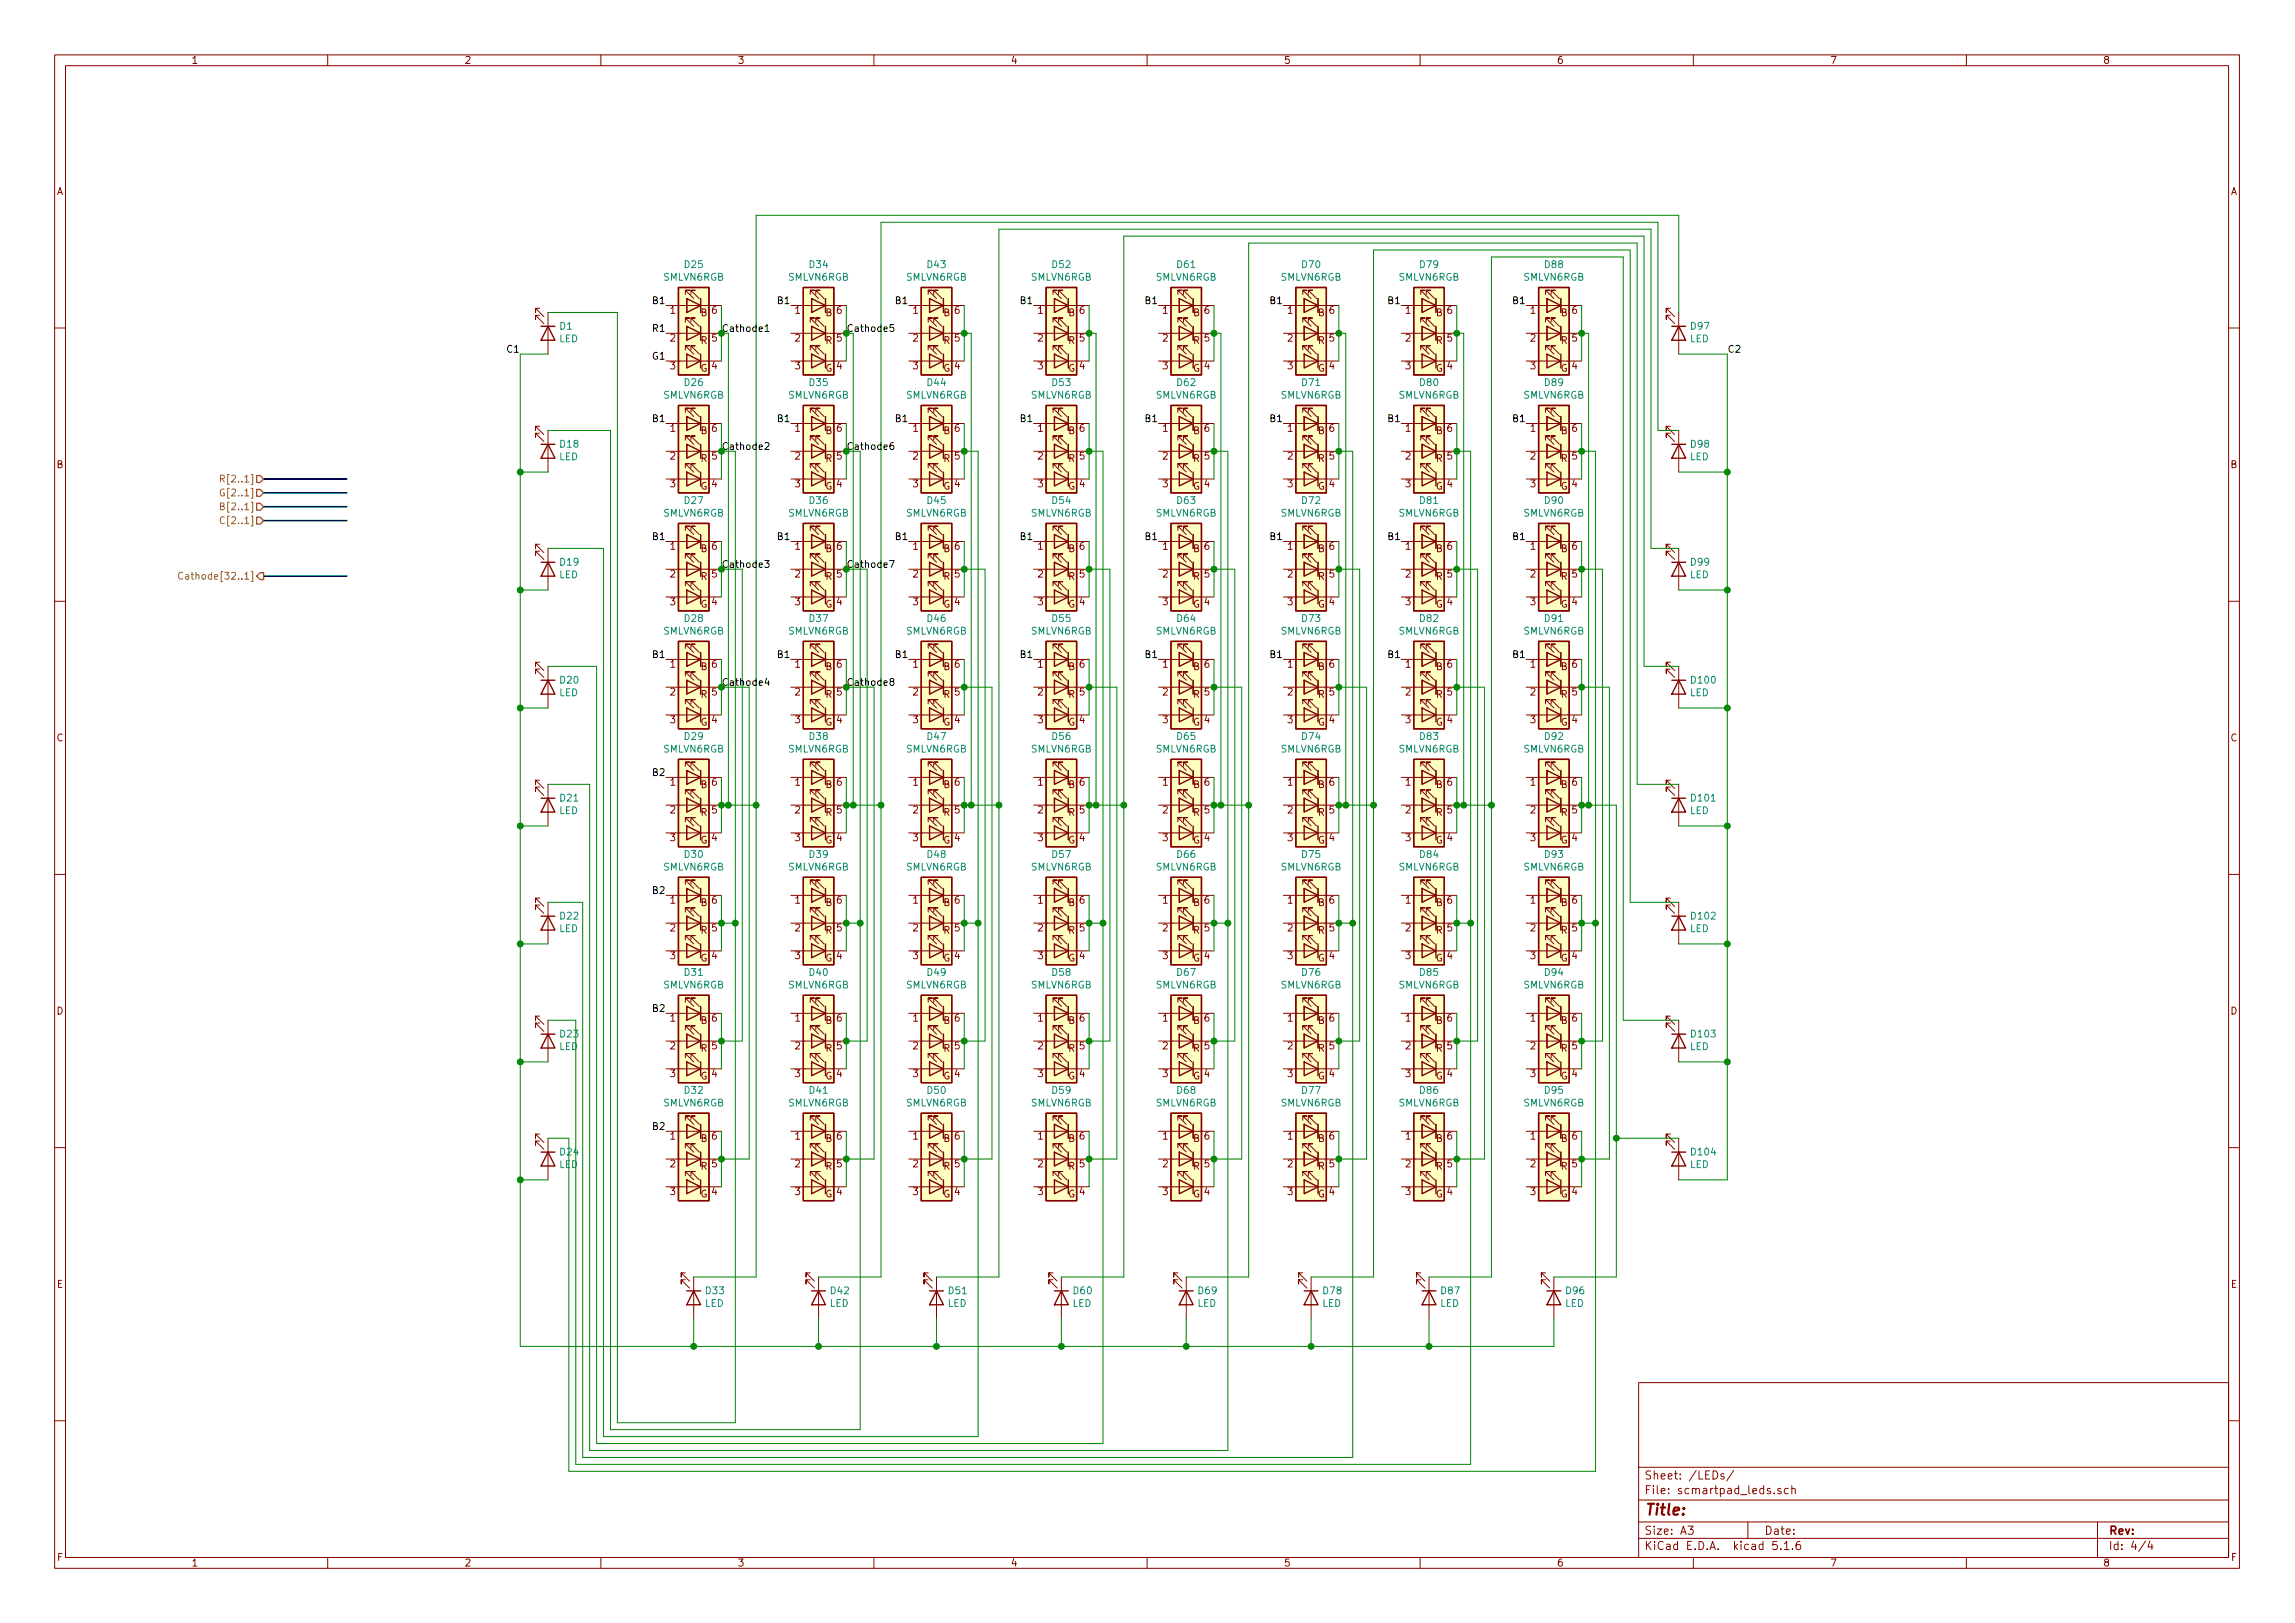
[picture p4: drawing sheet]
<svg xmlns="http://www.w3.org/2000/svg" width="420mm" height="297mm" viewBox="0 0 420 297" stroke-linecap="round" stroke-linejoin="round" font-family="sans-serif">
<defs><g id="words">
<text font-size="2.8" fill="#840000" x="301" y="277.3">Title:</text>
<g font-size="2.1" fill="#840000">
<text x="301" y="273.5">File: scmartpad_leds.sch</text>
<text x="301" y="270.8">Sheet: /LEDs/</text>
<text x="301" y="280.9">Size: A3</text>
<text x="323" y="280.9">Date:</text>
<text x="386" y="280.9">Rev:</text>
<text x="301" y="283.7">KiCad E.D.A. kicad 5.1.6</text>
<text x="386" y="283.7">Id: 4/4</text>
</g>
<g font-size="1.8" fill="#840000">
<text x="35" y="11.7">1</text>
<text x="85" y="11.7">2</text>
<text x="135" y="11.7">3</text>
<text x="185" y="11.7">4</text>
<text x="235" y="11.7">5</text>
<text x="285" y="11.7">6</text>
<text x="335" y="11.7">7</text>
<text x="385" y="11.7">8</text>
<text x="10.4" y="35.7">A</text>
<text x="408.4" y="35.7">A</text>
<text x="122.7" y="57.4">1</text>
<text x="128.3" y="57.9">B</text>
<text x="130.3" y="57.4">6</text>
<text x="145.6" y="57.4">1</text>
<text x="151.1" y="57.9">B</text>
<text x="153.2" y="57.4">6</text>
<text x="167.2" y="57.4">1</text>
<text x="172.7" y="57.9">B</text>
<text x="174.8" y="57.4">6</text>
<text x="190" y="57.4">1</text>
<text x="195.6" y="57.9">B</text>
<text x="197.6" y="57.4">6</text>
<text x="212.9" y="57.4">1</text>
<text x="218.4" y="57.9">B</text>
<text x="220.5" y="57.4">6</text>
<text x="235.7" y="57.4">1</text>
<text x="241.3" y="57.9">B</text>
<text x="243.4" y="57.4">6</text>
<text x="257.3" y="57.4">1</text>
<text x="262.9" y="57.9">B</text>
<text x="264.9" y="57.4">6</text>
<text x="280.2" y="57.4">1</text>
<text x="285.8" y="57.9">B</text>
<text x="287.8" y="57.4">6</text>
<text x="122.7" y="62.5">2</text>
<text x="128.3" y="63">R</text>
<text x="130.3" y="62.5">5</text>
<text x="145.6" y="62.5">2</text>
<text x="151.1" y="63">R</text>
<text x="153.2" y="62.5">5</text>
<text x="167.2" y="62.5">2</text>
<text x="172.7" y="63">R</text>
<text x="174.8" y="62.5">5</text>
<text x="190" y="62.5">2</text>
<text x="195.6" y="63">R</text>
<text x="197.6" y="62.5">5</text>
<text x="212.9" y="62.5">2</text>
<text x="218.4" y="63">R</text>
<text x="220.5" y="62.5">5</text>
<text x="235.7" y="62.5">2</text>
<text x="241.3" y="63">R</text>
<text x="243.4" y="62.5">5</text>
<text x="257.3" y="62.5">2</text>
<text x="262.9" y="63">R</text>
<text x="264.9" y="62.5">5</text>
<text x="280.2" y="62.5">2</text>
<text x="285.8" y="63">R</text>
<text x="287.8" y="62.5">5</text>
<text x="122.7" y="67.6">3</text>
<text x="128.2" y="68">G</text>
<text x="130.3" y="67.6">4</text>
<text x="145.6" y="67.6">3</text>
<text x="151.1" y="68">G</text>
<text x="153.2" y="67.6">4</text>
<text x="167.2" y="67.6">3</text>
<text x="172.7" y="68">G</text>
<text x="174.8" y="67.6">4</text>
<text x="190" y="67.6">3</text>
<text x="195.5" y="68">G</text>
<text x="197.6" y="67.6">4</text>
<text x="212.9" y="67.6">3</text>
<text x="218.4" y="68">G</text>
<text x="220.5" y="67.6">4</text>
<text x="235.7" y="67.6">3</text>
<text x="241.2" y="68">G</text>
<text x="243.4" y="67.6">4</text>
<text x="257.3" y="67.6">3</text>
<text x="262.8" y="68">G</text>
<text x="264.9" y="67.6">4</text>
<text x="280.2" y="67.6">3</text>
<text x="285.7" y="68">G</text>
<text x="287.8" y="67.6">4</text>
<text x="122.7" y="79">1</text>
<text x="128.3" y="79.5">B</text>
<text x="130.3" y="79">6</text>
<text x="145.6" y="79">1</text>
<text x="151.1" y="79.5">B</text>
<text x="153.2" y="79">6</text>
<text x="167.2" y="79">1</text>
<text x="172.7" y="79.5">B</text>
<text x="174.8" y="79">6</text>
<text x="190" y="79">1</text>
<text x="195.6" y="79.5">B</text>
<text x="197.6" y="79">6</text>
<text x="212.9" y="79">1</text>
<text x="218.4" y="79.5">B</text>
<text x="220.5" y="79">6</text>
<text x="235.7" y="79">1</text>
<text x="241.3" y="79.5">B</text>
<text x="243.4" y="79">6</text>
<text x="257.3" y="79">1</text>
<text x="262.9" y="79.5">B</text>
<text x="264.9" y="79">6</text>
<text x="280.2" y="79">1</text>
<text x="285.8" y="79.5">B</text>
<text x="287.8" y="79">6</text>
<text x="10.4" y="85.7">B</text>
<text x="122.7" y="84.1">2</text>
<text x="122.7" y="89.2">3</text>
<text x="128.2" y="89.6">G</text>
<text x="128.3" y="84.5">R</text>
<text x="130.3" y="89.2">4</text>
<text x="130.3" y="84.1">5</text>
<text x="145.6" y="84.1">2</text>
<text x="145.6" y="89.2">3</text>
<text x="151.1" y="89.6">G</text>
<text x="151.1" y="84.5">R</text>
<text x="153.2" y="89.2">4</text>
<text x="153.2" y="84.1">5</text>
<text x="167.2" y="84.1">2</text>
<text x="167.2" y="89.2">3</text>
<text x="172.7" y="89.6">G</text>
<text x="172.7" y="84.5">R</text>
<text x="174.8" y="89.2">4</text>
<text x="174.8" y="84.1">5</text>
<text x="190" y="84.1">2</text>
<text x="190" y="89.2">3</text>
<text x="195.5" y="89.6">G</text>
<text x="195.6" y="84.5">R</text>
<text x="197.6" y="89.2">4</text>
<text x="197.6" y="84.1">5</text>
<text x="212.9" y="84.1">2</text>
<text x="212.9" y="89.2">3</text>
<text x="218.4" y="89.6">G</text>
<text x="218.4" y="84.5">R</text>
<text x="220.5" y="89.2">4</text>
<text x="220.5" y="84.1">5</text>
<text x="235.7" y="84.1">2</text>
<text x="235.7" y="89.2">3</text>
<text x="241.2" y="89.6">G</text>
<text x="241.3" y="84.5">R</text>
<text x="243.4" y="89.2">4</text>
<text x="243.4" y="84.1">5</text>
<text x="257.3" y="84.1">2</text>
<text x="257.3" y="89.2">3</text>
<text x="262.8" y="89.6">G</text>
<text x="262.9" y="84.5">R</text>
<text x="264.9" y="89.2">4</text>
<text x="264.9" y="84.1">5</text>
<text x="280.2" y="84.1">2</text>
<text x="280.2" y="89.2">3</text>
<text x="285.7" y="89.6">G</text>
<text x="285.8" y="84.5">R</text>
<text x="287.8" y="89.2">4</text>
<text x="287.8" y="84.1">5</text>
<text x="408.4" y="85.7">B</text>
<text x="122.7" y="100.6">1</text>
<text x="128.3" y="101.1">B</text>
<text x="130.3" y="100.6">6</text>
<text x="145.6" y="100.6">1</text>
<text x="151.1" y="101.1">B</text>
<text x="153.2" y="100.6">6</text>
<text x="167.2" y="100.6">1</text>
<text x="172.7" y="101.1">B</text>
<text x="174.8" y="100.6">6</text>
<text x="190" y="100.6">1</text>
<text x="195.6" y="101.1">B</text>
<text x="197.6" y="100.6">6</text>
<text x="212.9" y="100.6">1</text>
<text x="218.4" y="101.1">B</text>
<text x="220.5" y="100.6">6</text>
<text x="235.7" y="100.6">1</text>
<text x="241.3" y="101.1">B</text>
<text x="243.4" y="100.6">6</text>
<text x="257.3" y="100.6">1</text>
<text x="262.9" y="101.1">B</text>
<text x="264.9" y="100.6">6</text>
<text x="280.2" y="100.6">1</text>
<text x="285.8" y="101.1">B</text>
<text x="287.8" y="100.6">6</text>
<text x="122.7" y="105.7">2</text>
<text x="128.3" y="106.1">R</text>
<text x="130.3" y="105.7">5</text>
<text x="145.6" y="105.7">2</text>
<text x="151.1" y="106.1">R</text>
<text x="153.2" y="105.7">5</text>
<text x="167.2" y="105.7">2</text>
<text x="172.7" y="106.1">R</text>
<text x="174.8" y="105.7">5</text>
<text x="190" y="105.7">2</text>
<text x="195.6" y="106.1">R</text>
<text x="197.6" y="105.7">5</text>
<text x="212.9" y="105.7">2</text>
<text x="218.4" y="106.1">R</text>
<text x="220.5" y="105.7">5</text>
<text x="235.7" y="105.7">2</text>
<text x="241.3" y="106.1">R</text>
<text x="243.4" y="105.7">5</text>
<text x="257.3" y="105.7">2</text>
<text x="262.9" y="106.1">R</text>
<text x="264.9" y="105.7">5</text>
<text x="280.2" y="105.7">2</text>
<text x="285.8" y="106.1">R</text>
<text x="287.8" y="105.7">5</text>
<text x="122.7" y="110.8">3</text>
<text x="128.2" y="111.2">G</text>
<text x="130.3" y="110.8">4</text>
<text x="145.6" y="110.8">3</text>
<text x="151.1" y="111.2">G</text>
<text x="153.2" y="110.8">4</text>
<text x="167.2" y="110.8">3</text>
<text x="172.7" y="111.2">G</text>
<text x="174.8" y="110.8">4</text>
<text x="190" y="110.8">3</text>
<text x="195.5" y="111.2">G</text>
<text x="197.6" y="110.8">4</text>
<text x="212.9" y="110.8">3</text>
<text x="218.4" y="111.2">G</text>
<text x="220.5" y="110.8">4</text>
<text x="235.7" y="110.8">3</text>
<text x="241.2" y="111.2">G</text>
<text x="243.4" y="110.8">4</text>
<text x="257.3" y="110.8">3</text>
<text x="262.8" y="111.2">G</text>
<text x="264.9" y="110.8">4</text>
<text x="280.2" y="110.8">3</text>
<text x="285.7" y="111.2">G</text>
<text x="287.8" y="110.8">4</text>
<text x="122.7" y="122.2">1</text>
<text x="128.3" y="122.6">B</text>
<text x="130.3" y="122.2">6</text>
<text x="145.6" y="122.2">1</text>
<text x="151.1" y="122.6">B</text>
<text x="153.2" y="122.2">6</text>
<text x="167.2" y="122.2">1</text>
<text x="172.7" y="122.6">B</text>
<text x="174.8" y="122.2">6</text>
<text x="190" y="122.2">1</text>
<text x="195.6" y="122.6">B</text>
<text x="197.6" y="122.2">6</text>
<text x="212.9" y="122.2">1</text>
<text x="218.4" y="122.6">B</text>
<text x="220.5" y="122.2">6</text>
<text x="235.7" y="122.2">1</text>
<text x="241.3" y="122.6">B</text>
<text x="243.4" y="122.2">6</text>
<text x="257.3" y="122.2">1</text>
<text x="262.9" y="122.6">B</text>
<text x="264.9" y="122.2">6</text>
<text x="280.2" y="122.2">1</text>
<text x="285.8" y="122.6">B</text>
<text x="287.8" y="122.2">6</text>
<text x="122.7" y="127.3">2</text>
<text x="128.3" y="127.7">R</text>
<text x="130.3" y="127.3">5</text>
<text x="145.6" y="127.3">2</text>
<text x="151.1" y="127.7">R</text>
<text x="153.2" y="127.3">5</text>
<text x="167.2" y="127.3">2</text>
<text x="172.7" y="127.7">R</text>
<text x="174.8" y="127.3">5</text>
<text x="190" y="127.3">2</text>
<text x="195.6" y="127.7">R</text>
<text x="197.6" y="127.3">5</text>
<text x="212.9" y="127.3">2</text>
<text x="218.4" y="127.7">R</text>
<text x="220.5" y="127.3">5</text>
<text x="235.7" y="127.3">2</text>
<text x="241.3" y="127.7">R</text>
<text x="243.4" y="127.3">5</text>
<text x="257.3" y="127.3">2</text>
<text x="262.9" y="127.7">R</text>
<text x="264.9" y="127.3">5</text>
<text x="280.2" y="127.3">2</text>
<text x="285.8" y="127.7">R</text>
<text x="287.8" y="127.3">5</text>
<text x="10.4" y="135.7">C</text>
<text x="122.7" y="132.4">3</text>
<text x="128.2" y="132.8">G</text>
<text x="130.3" y="132.4">4</text>
<text x="145.6" y="132.4">3</text>
<text x="151.1" y="132.8">G</text>
<text x="153.2" y="132.4">4</text>
<text x="167.2" y="132.4">3</text>
<text x="172.7" y="132.8">G</text>
<text x="174.8" y="132.4">4</text>
<text x="190" y="132.4">3</text>
<text x="195.5" y="132.8">G</text>
<text x="197.6" y="132.4">4</text>
<text x="212.9" y="132.4">3</text>
<text x="218.4" y="132.8">G</text>
<text x="220.5" y="132.4">4</text>
<text x="235.7" y="132.4">3</text>
<text x="241.2" y="132.8">G</text>
<text x="243.4" y="132.4">4</text>
<text x="257.3" y="132.4">3</text>
<text x="262.8" y="132.8">G</text>
<text x="264.9" y="132.4">4</text>
<text x="280.2" y="132.4">3</text>
<text x="285.7" y="132.8">G</text>
<text x="287.8" y="132.4">4</text>
<text x="408.4" y="135.7">C</text>
<text x="122.7" y="143.8">1</text>
<text x="130.3" y="143.8">6</text>
<text x="145.6" y="143.8">1</text>
<text x="153.2" y="143.8">6</text>
<text x="167.2" y="143.8">1</text>
<text x="174.8" y="143.8">6</text>
<text x="190" y="143.8">1</text>
<text x="197.6" y="143.8">6</text>
<text x="212.9" y="143.8">1</text>
<text x="220.5" y="143.8">6</text>
<text x="235.7" y="143.8">1</text>
<text x="243.4" y="143.8">6</text>
<text x="257.3" y="143.8">1</text>
<text x="264.9" y="143.8">6</text>
<text x="280.2" y="143.8">1</text>
<text x="287.8" y="143.8">6</text>
<text x="122.7" y="148.9">2</text>
<text x="128.3" y="144.2">B</text>
<text x="128.3" y="149.3">R</text>
<text x="130.3" y="148.9">5</text>
<text x="145.6" y="148.9">2</text>
<text x="151.1" y="144.2">B</text>
<text x="151.1" y="149.3">R</text>
<text x="153.2" y="148.9">5</text>
<text x="167.2" y="148.9">2</text>
<text x="172.7" y="144.2">B</text>
<text x="172.7" y="149.3">R</text>
<text x="174.8" y="148.9">5</text>
<text x="190" y="148.9">2</text>
<text x="195.6" y="144.2">B</text>
<text x="195.6" y="149.3">R</text>
<text x="197.6" y="148.9">5</text>
<text x="212.9" y="148.9">2</text>
<text x="218.4" y="144.2">B</text>
<text x="218.4" y="149.3">R</text>
<text x="220.5" y="148.9">5</text>
<text x="235.7" y="148.9">2</text>
<text x="241.3" y="144.2">B</text>
<text x="241.3" y="149.3">R</text>
<text x="243.4" y="148.9">5</text>
<text x="257.3" y="148.9">2</text>
<text x="262.9" y="144.2">B</text>
<text x="262.9" y="149.3">R</text>
<text x="264.9" y="148.9">5</text>
<text x="280.2" y="148.9">2</text>
<text x="285.8" y="144.2">B</text>
<text x="285.8" y="149.3">R</text>
<text x="287.8" y="148.9">5</text>
<text x="122.7" y="154">3</text>
<text x="128.2" y="154.4">G</text>
<text x="130.3" y="154">4</text>
<text x="145.6" y="154">3</text>
<text x="151.1" y="154.4">G</text>
<text x="153.2" y="154">4</text>
<text x="167.2" y="154">3</text>
<text x="172.7" y="154.4">G</text>
<text x="174.8" y="154">4</text>
<text x="190" y="154">3</text>
<text x="195.5" y="154.4">G</text>
<text x="197.6" y="154">4</text>
<text x="212.9" y="154">3</text>
<text x="218.4" y="154.4">G</text>
<text x="220.5" y="154">4</text>
<text x="235.7" y="154">3</text>
<text x="241.2" y="154.4">G</text>
<text x="243.4" y="154">4</text>
<text x="257.3" y="154">3</text>
<text x="262.8" y="154.4">G</text>
<text x="264.9" y="154">4</text>
<text x="280.2" y="154">3</text>
<text x="285.7" y="154.4">G</text>
<text x="287.8" y="154">4</text>
<text x="122.7" y="165.4">1</text>
<text x="128.3" y="165.8">B</text>
<text x="130.3" y="165.4">6</text>
<text x="145.6" y="165.4">1</text>
<text x="151.1" y="165.8">B</text>
<text x="153.2" y="165.4">6</text>
<text x="167.2" y="165.4">1</text>
<text x="172.7" y="165.8">B</text>
<text x="174.8" y="165.4">6</text>
<text x="190" y="165.4">1</text>
<text x="195.6" y="165.8">B</text>
<text x="197.6" y="165.4">6</text>
<text x="212.9" y="165.4">1</text>
<text x="218.4" y="165.8">B</text>
<text x="220.5" y="165.4">6</text>
<text x="235.7" y="165.4">1</text>
<text x="241.3" y="165.8">B</text>
<text x="243.4" y="165.4">6</text>
<text x="257.3" y="165.4">1</text>
<text x="262.9" y="165.8">B</text>
<text x="264.9" y="165.4">6</text>
<text x="280.2" y="165.4">1</text>
<text x="285.8" y="165.8">B</text>
<text x="287.8" y="165.4">6</text>
<text x="122.7" y="170.5">2</text>
<text x="128.3" y="170.9">R</text>
<text x="130.3" y="170.5">5</text>
<text x="145.6" y="170.5">2</text>
<text x="151.1" y="170.9">R</text>
<text x="153.2" y="170.5">5</text>
<text x="167.2" y="170.5">2</text>
<text x="172.7" y="170.9">R</text>
<text x="174.8" y="170.5">5</text>
<text x="190" y="170.5">2</text>
<text x="195.6" y="170.9">R</text>
<text x="197.6" y="170.5">5</text>
<text x="212.9" y="170.5">2</text>
<text x="218.4" y="170.9">R</text>
<text x="220.5" y="170.5">5</text>
<text x="235.7" y="170.5">2</text>
<text x="241.3" y="170.9">R</text>
<text x="243.4" y="170.5">5</text>
<text x="257.3" y="170.5">2</text>
<text x="262.9" y="170.9">R</text>
<text x="264.9" y="170.5">5</text>
<text x="280.2" y="170.5">2</text>
<text x="285.8" y="170.9">R</text>
<text x="287.8" y="170.5">5</text>
<text x="122.7" y="175.6">3</text>
<text x="128.2" y="176">G</text>
<text x="130.3" y="175.6">4</text>
<text x="145.6" y="175.6">3</text>
<text x="151.1" y="176">G</text>
<text x="153.2" y="175.6">4</text>
<text x="167.2" y="175.6">3</text>
<text x="172.7" y="176">G</text>
<text x="174.8" y="175.6">4</text>
<text x="190" y="175.6">3</text>
<text x="195.5" y="176">G</text>
<text x="197.6" y="175.6">4</text>
<text x="212.9" y="175.6">3</text>
<text x="218.4" y="176">G</text>
<text x="220.5" y="175.6">4</text>
<text x="235.7" y="175.6">3</text>
<text x="241.2" y="176">G</text>
<text x="243.4" y="175.6">4</text>
<text x="257.3" y="175.6">3</text>
<text x="262.8" y="176">G</text>
<text x="264.9" y="175.6">4</text>
<text x="280.2" y="175.6">3</text>
<text x="285.7" y="176">G</text>
<text x="287.8" y="175.6">4</text>
<text x="10.4" y="185.7">D</text>
<text x="408.4" y="185.7">D</text>
<text x="122.7" y="187">1</text>
<text x="128.3" y="187.4">B</text>
<text x="130.3" y="187">6</text>
<text x="145.6" y="187">1</text>
<text x="151.1" y="187.4">B</text>
<text x="153.2" y="187">6</text>
<text x="167.2" y="187">1</text>
<text x="172.7" y="187.4">B</text>
<text x="174.8" y="187">6</text>
<text x="190" y="187">1</text>
<text x="195.6" y="187.4">B</text>
<text x="197.6" y="187">6</text>
<text x="212.9" y="187">1</text>
<text x="218.4" y="187.4">B</text>
<text x="220.5" y="187">6</text>
<text x="235.7" y="187">1</text>
<text x="241.3" y="187.4">B</text>
<text x="243.4" y="187">6</text>
<text x="257.3" y="187">1</text>
<text x="262.9" y="187.4">B</text>
<text x="264.9" y="187">6</text>
<text x="280.2" y="187">1</text>
<text x="285.8" y="187.4">B</text>
<text x="287.8" y="187">6</text>
<text x="122.7" y="192.1">2</text>
<text x="122.7" y="197.1">3</text>
<text x="128.2" y="197.6">G</text>
<text x="128.3" y="192.5">R</text>
<text x="130.3" y="197.1">4</text>
<text x="130.3" y="192.1">5</text>
<text x="145.6" y="192.1">2</text>
<text x="145.6" y="197.1">3</text>
<text x="151.1" y="197.6">G</text>
<text x="151.1" y="192.5">R</text>
<text x="153.2" y="197.1">4</text>
<text x="153.2" y="192.1">5</text>
<text x="167.2" y="192.1">2</text>
<text x="167.2" y="197.1">3</text>
<text x="172.7" y="197.6">G</text>
<text x="172.7" y="192.5">R</text>
<text x="174.8" y="197.1">4</text>
<text x="174.8" y="192.1">5</text>
<text x="190" y="192.1">2</text>
<text x="190" y="197.1">3</text>
<text x="195.5" y="197.6">G</text>
<text x="195.6" y="192.5">R</text>
<text x="197.6" y="197.1">4</text>
<text x="197.6" y="192.1">5</text>
<text x="212.9" y="192.1">2</text>
<text x="212.9" y="197.1">3</text>
<text x="218.4" y="197.6">G</text>
<text x="218.4" y="192.5">R</text>
<text x="220.5" y="197.1">4</text>
<text x="220.5" y="192.1">5</text>
<text x="235.7" y="192.1">2</text>
<text x="235.7" y="197.1">3</text>
<text x="241.2" y="197.6">G</text>
<text x="241.3" y="192.5">R</text>
<text x="243.4" y="197.1">4</text>
<text x="243.4" y="192.1">5</text>
<text x="257.3" y="192.1">2</text>
<text x="257.3" y="197.1">3</text>
<text x="262.8" y="197.6">G</text>
<text x="262.9" y="192.5">R</text>
<text x="264.9" y="197.1">4</text>
<text x="264.9" y="192.1">5</text>
<text x="280.2" y="192.1">2</text>
<text x="280.2" y="197.1">3</text>
<text x="285.7" y="197.6">G</text>
<text x="285.8" y="192.5">R</text>
<text x="287.8" y="197.1">4</text>
<text x="287.8" y="192.1">5</text>
<text x="122.7" y="208.6">1</text>
<text x="128.3" y="209">B</text>
<text x="130.3" y="208.6">6</text>
<text x="145.6" y="208.6">1</text>
<text x="151.1" y="209">B</text>
<text x="153.2" y="208.6">6</text>
<text x="167.2" y="208.6">1</text>
<text x="172.7" y="209">B</text>
<text x="174.8" y="208.6">6</text>
<text x="190" y="208.6">1</text>
<text x="195.6" y="209">B</text>
<text x="197.6" y="208.6">6</text>
<text x="212.9" y="208.6">1</text>
<text x="218.4" y="209">B</text>
<text x="220.5" y="208.6">6</text>
<text x="235.7" y="208.6">1</text>
<text x="241.3" y="209">B</text>
<text x="243.4" y="208.6">6</text>
<text x="257.3" y="208.6">1</text>
<text x="262.9" y="209">B</text>
<text x="264.9" y="208.6">6</text>
<text x="280.2" y="208.6">1</text>
<text x="285.8" y="209">B</text>
<text x="287.8" y="208.6">6</text>
<text x="122.7" y="213.7">2</text>
<text x="128.3" y="214.1">R</text>
<text x="130.3" y="213.7">5</text>
<text x="145.6" y="213.7">2</text>
<text x="151.1" y="214.1">R</text>
<text x="153.2" y="213.7">5</text>
<text x="167.2" y="213.7">2</text>
<text x="172.7" y="214.1">R</text>
<text x="174.8" y="213.7">5</text>
<text x="190" y="213.7">2</text>
<text x="195.6" y="214.1">R</text>
<text x="197.6" y="213.7">5</text>
<text x="212.9" y="213.7">2</text>
<text x="218.4" y="214.1">R</text>
<text x="220.5" y="213.7">5</text>
<text x="235.7" y="213.7">2</text>
<text x="241.3" y="214.1">R</text>
<text x="243.4" y="213.7">5</text>
<text x="257.3" y="213.7">2</text>
<text x="262.9" y="214.1">R</text>
<text x="264.9" y="213.7">5</text>
<text x="280.2" y="213.7">2</text>
<text x="285.8" y="214.1">R</text>
<text x="287.8" y="213.7">5</text>
<text x="122.7" y="218.7">3</text>
<text x="128.2" y="219.2">G</text>
<text x="130.3" y="218.7">4</text>
<text x="145.6" y="218.7">3</text>
<text x="151.1" y="219.2">G</text>
<text x="153.2" y="218.7">4</text>
<text x="167.2" y="218.7">3</text>
<text x="172.7" y="219.2">G</text>
<text x="174.8" y="218.7">4</text>
<text x="190" y="218.7">3</text>
<text x="195.5" y="219.2">G</text>
<text x="197.6" y="218.7">4</text>
<text x="212.9" y="218.7">3</text>
<text x="218.4" y="219.2">G</text>
<text x="220.5" y="218.7">4</text>
<text x="235.7" y="218.7">3</text>
<text x="241.2" y="219.2">G</text>
<text x="243.4" y="218.7">4</text>
<text x="257.3" y="218.7">3</text>
<text x="262.8" y="219.2">G</text>
<text x="264.9" y="218.7">4</text>
<text x="280.2" y="218.7">3</text>
<text x="285.7" y="219.2">G</text>
<text x="287.8" y="218.7">4</text>
<text x="10.4" y="235.7">E</text>
<text x="408.4" y="235.7">E</text>
<text x="10.5" y="285.7">F</text>
<text x="35" y="286.7">1</text>
<text x="85" y="286.7">2</text>
<text x="135" y="286.7">3</text>
<text x="185" y="286.7">4</text>
<text x="235" y="286.7">5</text>
<text x="285" y="286.7">6</text>
<text x="335" y="286.7">7</text>
<text x="385" y="286.7">8</text>
<text x="408.5" y="285.7">F</text>
</g>
<g font-size="1.8" fill="#008484">
<text x="121.5" y="51.4">SMLVN6RGB</text>
<text x="125.4" y="49.1">D25</text>
<text x="144.3" y="51.4">SMLVN6RGB</text>
<text x="148.2" y="49.1">D34</text>
<text x="165.9" y="51.4">SMLVN6RGB</text>
<text x="169.8" y="49.1">D43</text>
<text x="188.8" y="51.4">SMLVN6RGB</text>
<text x="192.7" y="49.1">D52</text>
<text x="211.6" y="51.4">SMLVN6RGB</text>
<text x="215.5" y="49.1">D61</text>
<text x="234.5" y="51.4">SMLVN6RGB</text>
<text x="238.4" y="49.1">D70</text>
<text x="256.1" y="51.4">SMLVN6RGB</text>
<text x="260" y="49.1">D79</text>
<text x="278.9" y="51.4">SMLVN6RGB</text>
<text x="282.9" y="49.1">D88</text>
<text x="102.4" y="62.6">LED</text>
<text x="102.5" y="60.3">D1</text>
<text x="309.4" y="62.6">LED</text>
<text x="309.6" y="60.3">D97</text>
<text x="125.4" y="70.6">D26</text>
<text x="148.2" y="70.6">D35</text>
<text x="169.8" y="70.6">D44</text>
<text x="192.7" y="70.6">D53</text>
<text x="215.5" y="70.6">D62</text>
<text x="238.4" y="70.6">D71</text>
<text x="260" y="70.6">D80</text>
<text x="282.9" y="70.6">D89</text>
<text x="121.5" y="73">SMLVN6RGB</text>
<text x="144.3" y="73">SMLVN6RGB</text>
<text x="165.9" y="73">SMLVN6RGB</text>
<text x="188.8" y="73">SMLVN6RGB</text>
<text x="211.6" y="73">SMLVN6RGB</text>
<text x="234.5" y="73">SMLVN6RGB</text>
<text x="256.1" y="73">SMLVN6RGB</text>
<text x="278.9" y="73">SMLVN6RGB</text>
<text x="102.6" y="81.9">D18</text>
<text x="309.6" y="81.9">D98</text>
<text x="102.4" y="84.2">LED</text>
<text x="309.4" y="84.2">LED</text>
<text x="121.5" y="94.6">SMLVN6RGB</text>
<text x="125.4" y="92.2">D27</text>
<text x="144.3" y="94.6">SMLVN6RGB</text>
<text x="148.2" y="92.2">D36</text>
<text x="165.9" y="94.6">SMLVN6RGB</text>
<text x="169.8" y="92.2">D45</text>
<text x="188.8" y="94.6">SMLVN6RGB</text>
<text x="192.7" y="92.2">D54</text>
<text x="211.6" y="94.6">SMLVN6RGB</text>
<text x="215.5" y="92.2">D63</text>
<text x="234.5" y="94.6">SMLVN6RGB</text>
<text x="238.4" y="92.2">D72</text>
<text x="256.1" y="94.6">SMLVN6RGB</text>
<text x="260" y="92.2">D81</text>
<text x="278.9" y="94.6">SMLVN6RGB</text>
<text x="282.9" y="92.2">D90</text>
<text x="102.4" y="105.8">LED</text>
<text x="102.6" y="103.5">D19</text>
<text x="309.4" y="105.8">LED</text>
<text x="309.6" y="103.5">D99</text>
<text x="125.4" y="113.8">D28</text>
<text x="148.2" y="113.8">D37</text>
<text x="169.8" y="113.8">D46</text>
<text x="192.7" y="113.8">D55</text>
<text x="215.5" y="113.8">D64</text>
<text x="238.4" y="113.8">D73</text>
<text x="260" y="113.8">D82</text>
<text x="282.9" y="113.8">D91</text>
<text x="121.5" y="116.1">SMLVN6RGB</text>
<text x="144.3" y="116.1">SMLVN6RGB</text>
<text x="165.9" y="116.1">SMLVN6RGB</text>
<text x="188.8" y="116.1">SMLVN6RGB</text>
<text x="211.6" y="116.1">SMLVN6RGB</text>
<text x="234.5" y="116.1">SMLVN6RGB</text>
<text x="256.1" y="116.1">SMLVN6RGB</text>
<text x="278.9" y="116.1">SMLVN6RGB</text>
<text x="102.6" y="125.1">D20</text>
<text x="309.7" y="125.1">D100</text>
<text x="102.4" y="127.4">LED</text>
<text x="309.4" y="127.4">LED</text>
<text x="121.5" y="137.7">SMLVN6RGB</text>
<text x="125.4" y="135.4">D29</text>
<text x="144.3" y="137.7">SMLVN6RGB</text>
<text x="148.2" y="135.4">D38</text>
<text x="165.9" y="137.7">SMLVN6RGB</text>
<text x="169.8" y="135.4">D47</text>
<text x="188.8" y="137.7">SMLVN6RGB</text>
<text x="192.7" y="135.4">D56</text>
<text x="211.6" y="137.7">SMLVN6RGB</text>
<text x="215.5" y="135.4">D65</text>
<text x="234.5" y="137.7">SMLVN6RGB</text>
<text x="238.4" y="135.4">D74</text>
<text x="256.1" y="137.7">SMLVN6RGB</text>
<text x="260" y="135.4">D83</text>
<text x="278.9" y="137.7">SMLVN6RGB</text>
<text x="282.9" y="135.4">D92</text>
<text x="102.4" y="149">LED</text>
<text x="102.6" y="146.7">D21</text>
<text x="309.4" y="149">LED</text>
<text x="309.7" y="146.7">D101</text>
<text x="121.5" y="159.3">SMLVN6RGB</text>
<text x="125.4" y="157">D30</text>
<text x="144.3" y="159.3">SMLVN6RGB</text>
<text x="148.2" y="157">D39</text>
<text x="165.9" y="159.3">SMLVN6RGB</text>
<text x="169.8" y="157">D48</text>
<text x="188.8" y="159.3">SMLVN6RGB</text>
<text x="192.7" y="157">D57</text>
<text x="211.6" y="159.3">SMLVN6RGB</text>
<text x="215.5" y="157">D66</text>
<text x="234.5" y="159.3">SMLVN6RGB</text>
<text x="238.4" y="157">D75</text>
<text x="256.1" y="159.3">SMLVN6RGB</text>
<text x="260" y="157">D84</text>
<text x="278.9" y="159.3">SMLVN6RGB</text>
<text x="282.9" y="157">D93</text>
<text x="102.4" y="170.6">LED</text>
<text x="102.6" y="168.3">D22</text>
<text x="309.4" y="170.6">LED</text>
<text x="309.7" y="168.3">D102</text>
<text x="125.4" y="178.6">D31</text>
<text x="148.2" y="178.6">D40</text>
<text x="169.8" y="178.6">D49</text>
<text x="192.7" y="178.6">D58</text>
<text x="215.5" y="178.6">D67</text>
<text x="238.4" y="178.6">D76</text>
<text x="260" y="178.6">D85</text>
<text x="282.9" y="178.6">D94</text>
<text x="121.5" y="180.9">SMLVN6RGB</text>
<text x="144.3" y="180.9">SMLVN6RGB</text>
<text x="165.9" y="180.9">SMLVN6RGB</text>
<text x="188.8" y="180.9">SMLVN6RGB</text>
<text x="211.6" y="180.9">SMLVN6RGB</text>
<text x="234.5" y="180.9">SMLVN6RGB</text>
<text x="256.1" y="180.9">SMLVN6RGB</text>
<text x="278.9" y="180.9">SMLVN6RGB</text>
<text x="102.6" y="189.9">D23</text>
<text x="309.7" y="189.9">D103</text>
<text x="102.4" y="192.2">LED</text>
<text x="309.4" y="192.2">LED</text>
<text x="121.5" y="202.5">SMLVN6RGB</text>
<text x="125.4" y="200.2">D32</text>
<text x="144.3" y="202.5">SMLVN6RGB</text>
<text x="148.2" y="200.2">D41</text>
<text x="165.9" y="202.5">SMLVN6RGB</text>
<text x="169.8" y="200.2">D50</text>
<text x="188.8" y="202.5">SMLVN6RGB</text>
<text x="192.7" y="200.2">D59</text>
<text x="211.6" y="202.5">SMLVN6RGB</text>
<text x="215.5" y="200.2">D68</text>
<text x="234.5" y="202.5">SMLVN6RGB</text>
<text x="238.4" y="200.2">D77</text>
<text x="256.1" y="202.5">SMLVN6RGB</text>
<text x="260" y="200.2">D86</text>
<text x="278.9" y="202.5">SMLVN6RGB</text>
<text x="282.9" y="200.2">D95</text>
<text x="102.4" y="213.8">LED</text>
<text x="102.6" y="211.5">D24</text>
<text x="309.4" y="213.8">LED</text>
<text x="309.7" y="211.5">D104</text>
<text x="129" y="239.2">LED</text>
<text x="129.3" y="236.9">D33</text>
<text x="151.9" y="239.2">LED</text>
<text x="152.1" y="236.9">D42</text>
<text x="173.5" y="239.2">LED</text>
<text x="173.7" y="236.9">D51</text>
<text x="196.3" y="239.2">LED</text>
<text x="196.6" y="236.9">D60</text>
<text x="219.2" y="239.2">LED</text>
<text x="219.4" y="236.9">D69</text>
<text x="242.1" y="239.2">LED</text>
<text x="242.3" y="236.9">D78</text>
<text x="263.7" y="239.2">LED</text>
<text x="263.9" y="236.9">D87</text>
<text x="286.5" y="239.2">LED</text>
<text x="286.7" y="236.9">D96</text>
</g>
<g font-size="1.8">
<text x="119.7" y="55.7">B1</text>
<text x="142.5" y="55.7">B1</text>
<text x="164.1" y="55.7">B1</text>
<text x="187" y="55.7">B1</text>
<text x="209.8" y="55.7">B1</text>
<text x="232.7" y="55.7">B1</text>
<text x="254.3" y="55.7">B1</text>
<text x="277.1" y="55.7">B1</text>
<text x="93" y="64.6">C1</text>
<text x="119.6" y="65.8">G1</text>
<text x="119.7" y="60.7">R1</text>
<text x="132.1" y="60.7">Cathode1</text>
<text x="154.9" y="60.7">Cathode5</text>
<text x="316.2" y="64.6">C2</text>
<text x="119.7" y="77.3">B1</text>
<text x="142.5" y="77.3">B1</text>
<text x="164.1" y="77.3">B1</text>
<text x="187" y="77.3">B1</text>
<text x="209.8" y="77.3">B1</text>
<text x="232.7" y="77.3">B1</text>
<text x="254.3" y="77.3">B1</text>
<text x="277.1" y="77.3">B1</text>
<text x="132.1" y="82.3">Cathode2</text>
<text x="154.9" y="82.3">Cathode6</text>
<text x="119.7" y="98.8">B1</text>
<text x="142.5" y="98.8">B1</text>
<text x="164.1" y="98.8">B1</text>
<text x="187" y="98.8">B1</text>
<text x="209.8" y="98.8">B1</text>
<text x="232.7" y="98.8">B1</text>
<text x="254.3" y="98.8">B1</text>
<text x="277.1" y="98.8">B1</text>
<text x="132.1" y="103.9">Cathode3</text>
<text x="154.9" y="103.9">Cathode7</text>
<text x="119.7" y="120.4">B1</text>
<text x="132.1" y="125.5">Cathode4</text>
<text x="142.5" y="120.4">B1</text>
<text x="154.9" y="125.5">Cathode8</text>
<text x="164.1" y="120.4">B1</text>
<text x="187" y="120.4">B1</text>
<text x="209.8" y="120.4">B1</text>
<text x="232.7" y="120.4">B1</text>
<text x="254.3" y="120.4">B1</text>
<text x="277.1" y="120.4">B1</text>
<text x="119.7" y="142">B2</text>
<text x="119.7" y="163.6">B2</text>
<text x="119.7" y="185.2">B2</text>
<text x="119.7" y="206.8">B2</text>
</g>
<g font-size="1.8" fill="#848400">
<text x="41.3" y="88.3">R[2..1]</text>
<text x="41.2" y="90.8">G[2..1]</text>
<text x="41.3" y="93.4">B[2..1]</text>
<text x="41.3" y="95.9">C[2..1]</text>
<text x="34.5" y="106.1">Cathode[32..1]</text>
</g>
</g></defs>
<g fill="none" stroke="#840000" stroke-width=".18">
<path d="M10 10h400v277h-400zM12 12h396v273.1h-396zM60 10v2M110 10v2M160 10v2M210 10v2M260 10v2M310 10v2M360 10v2M98.8 56.4h-.8v.8v-.8l1.6 1.5M98.8 57.7h-.8v.8v-.8l1.6 1.5M100.3 57.2v7.6"/>
<path d="M121.9 55.9h10.2M125.5 59v-.8h.7h-.7l1.5 1.5M125.5 53.9v-.8h.7h-.7l1.5 1.5M125.7 59.7v2.6zM125.7 59.7h.1M125.7 54.6v2.6zM125.7 54.6h.1M126.5 59v-.8h.8h-.8l1.5 1.5M126.5 53.9v-.8h.8h-.8l1.5 1.5M128.3 59.7v2.6M128.3 54.6v2.6M144.8 55.9h10.1"/>
<path d="M148.3 59v-.8h.8h-.8l1.6 1.5M148.3 53.9v-.8h.8h-.8l1.6 1.5M148.6 59.7v2.6zM148.6 59.7h.1M148.6 54.6v2.6zM148.6 54.6h.1M149.4 59v-.8h.7h-.7l1.5 1.5M149.4 53.9v-.8h.7h-.7l1.5 1.5M151.1 59.7v2.6M151.1 54.6v2.6M166.4 55.9h10.1M169.9 59v-.8h.8h-.8l1.5 1.5"/>
<path d="M169.9 53.9v-.8h.8h-.8l1.5 1.5M170.2 59.7v2.6zM170.2 59.7h.1M170.2 54.6v2.6zM170.2 54.6h.1M170.9 59v-.8h.8h-.8l1.6 1.5M170.9 53.9v-.8h.8h-.8l1.6 1.5M172.7 59.7v2.6M172.7 54.6v2.6M189.2 55.9h10.2M192.8 59v-.8h.7h-.7l1.5 1.5M192.8 53.9v-.8h.7h-.7l1.5 1.5"/>
<path d="M193 59.7v2.6zM193 59.7h.1M193 54.6v2.6zM193 54.6h.1M193.8 59v-.8h.8h-.8l1.5 1.5M193.8 53.9v-.8h.8h-.8l1.5 1.5M195.6 59.7v2.6M195.6 54.6v2.6M212.1 55.9h10.1M215.6 59v-.8h.8h-.8l1.6 1.5M215.6 53.9v-.8h.8h-.8l1.6 1.5M215.9 59.7v2.6z"/>
<path d="M215.9 59.7h.1M215.9 54.6v2.6zM215.9 54.6h.1M216.7 59v-.8h.7h-.7l1.5 1.5M216.7 53.9v-.8h.7h-.7l1.5 1.5M218.4 59.7v2.6M218.4 54.6v2.6M234.9 55.9h10.2M238.5 59v-.8h.8h-.8l1.5 1.5M238.5 53.9v-.8h.8h-.8l1.5 1.5M238.8 59.7v2.6zM238.8 59.7h.1"/>
<path d="M238.8 54.6v2.6zM238.8 54.6h.1M239.5 59v-.8h.8h-.8l1.5 1.5M239.5 53.9v-.8h.8h-.8l1.5 1.5M241.3 59.7v2.6M241.3 54.6v2.6M256.5 55.9h10.2M260.1 59v-.8h.8h-.8l1.5 1.5M260.1 53.9v-.8h.8h-.8l1.5 1.5M260.3 59.7v2.6zM260.3 59.7h.1M260.3 54.6v2.6z"/>
<path d="M260.3 54.6h.1M261.1 59v-.8h.8h-.8l1.5 1.5M261.1 53.9v-.8h.8h-.8l1.5 1.5M262.9 59.7v2.6M262.9 54.6v2.6M279.4 55.9h10.2M283 59v-.8h.7h-.7l1.5 1.5M283 53.9v-.8h.7h-.7l1.5 1.5M283.2 59.7v2.6zM283.2 59.7h.1M283.2 54.6v2.6zM283.2 54.6h.1"/>
<path d="M284 59v-.8h.7h-.7l1.5 1.5M284 53.9v-.8h.7h-.7l1.5 1.5M285.7 59.7v2.6M285.7 54.6v2.6M305.8 56.4h-.7v.8v-.8l1.5 1.5M305.8 57.7h-.7v.8v-.8l1.5 1.5M307.3 57.2v7.6M10 60h2M98.8 78h-.8v.8v-.8l1.6 1.5M98.8 79.3h-.8v.7v-.7l1.6 1.5M100.3 78.8v7.6M121.9 77.5h10.2"/>
<path d="M121.9 66.1h10.2M121.9 61h10.2M125.5 64v-.7h.7h-.7l1.5 1.5M125.5 75.5v-.8h.7h-.7l1.5 1.5M125.7 76.2v2.6zM125.7 76.2h.1M126.5 64v-.7h.8h-.8l1.5 1.5M126.5 75.5v-.8h.8h-.8l1.5 1.5M128.3 76.2v2.6M144.8 77.5h10.1M144.8 66.1h10.1M144.8 61h10.1"/>
<path d="M148.3 75.5v-.8h.8h-.8l1.6 1.5M148.3 64v-.7h.8h-.8l1.6 1.5M148.6 76.2v2.6zM148.6 76.2h.1M149.4 75.5v-.8h.7h-.7l1.5 1.5M149.4 64v-.7h.7h-.7l1.5 1.5M151.1 76.2v2.6M166.4 77.5h10.1M166.4 66.1h10.1M166.4 61h10.1M169.9 75.5v-.8h.8h-.8l1.5 1.5M169.9 64v-.7h.8h-.8l1.5 1.5"/>
<path d="M170.2 76.2v2.6zM170.2 76.2h.1M170.9 75.5v-.8h.8h-.8l1.6 1.5M170.9 64v-.7h.8h-.8l1.6 1.5M172.7 76.2v2.6M189.2 77.5h10.2M189.2 66.1h10.2M189.2 61h10.2M192.8 75.5v-.8h.7h-.7l1.5 1.5M192.8 64v-.7h.7h-.7l1.5 1.5M193 76.2v2.6zM193 76.2h.1"/>
<path d="M193.8 75.5v-.8h.8h-.8l1.5 1.5M193.8 64v-.7h.8h-.8l1.5 1.5M195.6 76.2v2.6M212.1 77.5h10.1M212.1 66.1h10.1M212.1 61h10.1M215.6 75.5v-.8h.8h-.8l1.6 1.5M215.6 64v-.7h.8h-.8l1.6 1.5M215.9 76.2v2.6zM215.9 76.2h.1M216.7 75.5v-.8h.7h-.7l1.5 1.5M216.7 64v-.7h.7h-.7l1.5 1.5"/>
<path d="M218.4 76.2v2.6M234.9 77.5h10.2M234.9 66.1h10.2M234.9 61h10.2M238.5 64v-.7h.8h-.8l1.5 1.5M238.5 75.5v-.8h.8h-.8l1.5 1.5M238.8 76.2v2.6zM238.8 76.2h.1M239.5 64v-.7h.8h-.8l1.5 1.5M239.5 75.5v-.8h.8h-.8l1.5 1.5M241.3 76.2v2.6M256.5 77.5h10.2"/>
<path d="M256.5 66.1h10.2M256.5 61h10.2M260.1 64v-.7h.8h-.8l1.5 1.5M260.1 75.5v-.8h.8h-.8l1.5 1.5M260.3 76.2v2.6zM260.3 76.2h.1M261.1 64v-.7h.8h-.8l1.5 1.5M261.1 75.5v-.8h.8h-.8l1.5 1.5M262.9 76.2v2.6M279.4 77.5h10.2M279.4 66.1h10.2M279.4 61h10.2"/>
<path d="M283 75.5v-.8h.7h-.7l1.5 1.5M283 64v-.7h.7h-.7l1.5 1.5M283.2 76.2v2.6zM283.2 76.2h.1M284 75.5v-.8h.7h-.7l1.5 1.5M284 64v-.7h.7h-.7l1.5 1.5M285.7 76.2v2.6M305.8 78h-.7v.8v-.8l1.5 1.5M305.8 79.3h-.7v.7v-.7l1.5 1.5M307.3 78.8v7.6M408 60h2M98.8 99.6h-.8v.8v-.8l1.6 1.5"/>
<path d="M121.9 87.7h10.2M121.9 82.6h10.2M121.9 99.1h10.2M125.5 85.6v-.7h.7h-.7l1.5 1.5M125.5 80.6v-.8h.7h-.7l1.5 1.5M125.5 97.1v-.8h.7h-.7l1.5 1.5M125.7 81.3v2.6zM125.7 81.3h.1M125.7 97.8v2.6zM125.7 97.8h.1M126.5 85.6v-.7h.8h-.8l1.5 1.5M126.5 80.6v-.8h.8h-.8l1.5 1.5"/>
<path d="M126.5 97.1v-.8h.8h-.8l1.5 1.5M128.3 81.3v2.6M128.3 97.8v2.6M144.8 87.7h10.1M144.8 82.6h10.1M144.8 99.1h10.1M148.3 97.1v-.8h.8h-.8l1.6 1.5M148.3 85.6v-.7h.8h-.8l1.6 1.5M148.3 80.6v-.8h.8h-.8l1.6 1.5M148.6 97.8v2.6zM148.6 97.8h.1M148.6 81.3v2.6z"/>
<path d="M148.6 81.3h.1M149.4 97.1v-.8h.7h-.7l1.5 1.5M149.4 85.6v-.7h.7h-.7l1.5 1.5M149.4 80.6v-.8h.7h-.7l1.5 1.5M151.1 97.8v2.6M151.1 81.3v2.6M166.4 87.7h10.1M166.4 82.6h10.1M166.4 99.1h10.1M169.9 85.6v-.7h.8h-.8l1.5 1.5M169.9 80.6v-.8h.8h-.8l1.5 1.5M169.9 97.1v-.8h.8h-.8l1.5 1.5"/>
<path d="M170.2 81.3v2.6zM170.2 81.3h.1M170.2 97.8v2.6zM170.2 97.8h.1M170.9 85.6v-.7h.8h-.8l1.6 1.5M170.9 80.6v-.8h.8h-.8l1.6 1.5M170.9 97.1v-.8h.8h-.8l1.6 1.5M172.7 81.3v2.6M172.7 97.8v2.6M189.2 87.7h10.2M189.2 82.6h10.2M189.2 99.1h10.2"/>
<path d="M192.8 97.1v-.8h.7h-.7l1.5 1.5M192.8 85.6v-.7h.7h-.7l1.5 1.5M192.8 80.6v-.8h.7h-.7l1.5 1.5M193 97.8v2.6zM193 97.8h.1M193 81.3v2.6zM193 81.3h.1M193.8 97.1v-.8h.8h-.8l1.5 1.5M193.8 85.6v-.7h.8h-.8l1.5 1.5M193.8 80.6v-.8h.8h-.8l1.5 1.5M195.6 97.8v2.6M195.6 81.3v2.6"/>
<path d="M212.1 87.7h10.1M212.1 82.6h10.1M212.1 99.1h10.1M215.6 97.1v-.8h.8h-.8l1.6 1.5M215.6 85.6v-.7h.8h-.8l1.6 1.5M215.6 80.6v-.8h.8h-.8l1.6 1.5M215.9 97.8v2.6zM215.9 97.8h.1M215.9 81.3v2.6zM215.9 81.3h.1M216.7 97.1v-.8h.7h-.7l1.5 1.5M216.7 85.6v-.7h.7h-.7l1.5 1.5"/>
<path d="M216.7 80.6v-.8h.7h-.7l1.5 1.5M218.4 97.8v2.6M218.4 81.3v2.6M234.9 87.7h10.2M234.9 82.6h10.2M234.9 99.1h10.2M238.5 85.6v-.7h.8h-.8l1.5 1.5M238.5 80.6v-.8h.8h-.8l1.5 1.5M238.5 97.1v-.8h.8h-.8l1.5 1.5M238.8 81.3v2.6zM238.8 81.3h.1M238.8 97.8v2.6z"/>
<path d="M238.8 97.8h.1M239.5 85.6v-.7h.8h-.8l1.5 1.5M239.5 80.6v-.8h.8h-.8l1.5 1.5M239.5 97.1v-.8h.8h-.8l1.5 1.5M241.3 81.3v2.6M241.3 97.8v2.6M256.5 87.7h10.2M256.5 82.6h10.2M256.5 99.1h10.2M260.1 85.6v-.7h.8h-.8l1.5 1.5M260.1 80.6v-.8h.8h-.8l1.5 1.5M260.1 97.1v-.8h.8h-.8l1.5 1.5"/>
<path d="M260.3 81.3v2.6zM260.3 81.3h.1M260.3 97.8v2.6zM260.3 97.8h.1M261.1 85.6v-.7h.8h-.8l1.5 1.5M261.1 80.6v-.8h.8h-.8l1.5 1.5M261.1 97.1v-.8h.8h-.8l1.5 1.5M262.9 81.3v2.6M262.9 97.8v2.6M279.4 87.7h10.2M279.4 82.6h10.2M279.4 99.1h10.2"/>
<path d="M283 97.1v-.8h.7h-.7l1.5 1.5M283 85.6v-.7h.7h-.7l1.5 1.5M283 80.6v-.8h.7h-.7l1.5 1.5M283.2 97.8v2.6zM283.2 97.8h.1M283.2 81.3v2.6zM283.2 81.3h.1M284 97.1v-.8h.7h-.7l1.5 1.5M284 85.6v-.7h.7h-.7l1.5 1.5M284 80.6v-.8h.7h-.7l1.5 1.5M285.7 97.8v2.6M285.7 81.3v2.6"/>
<path d="M305.8 99.6h-.7v.8v-.8l1.5 1.5M10 110h2M98.8 100.9h-.8v.7v-.7l1.6 1.5M100.3 100.4v7.6M121.9 109.3h10.2M121.9 104.2h10.2M125.5 118.7v-.8h.7h-.7l1.5 1.5M125.5 107.2v-.7h.7h-.7l1.5 1.5M125.5 102.1v-.7h.7h-.7l1.5 1.5M125.7 119.4v2.6zM125.7 119.4h.1M125.7 102.9v2.5z"/>
<path d="M125.7 102.9h.1M126.5 118.7v-.8h.8h-.8l1.5 1.5M126.5 107.2v-.7h.8h-.8l1.5 1.5M126.5 102.1v-.7h.8h-.8l1.5 1.5M128.3 119.4v2.6M128.3 102.9v2.5M144.8 109.3h10.1M144.8 104.2h10.1M148.3 118.7v-.8h.8h-.8l1.6 1.5M148.3 107.2v-.7h.8h-.8l1.6 1.5M148.3 102.1v-.7h.8h-.8l1.6 1.5M148.6 119.4v2.6z"/>
<path d="M148.6 119.4h.1M148.6 102.9v2.5zM148.6 102.9h.1M149.4 118.7v-.8h.7h-.7l1.5 1.5M149.4 107.2v-.7h.7h-.7l1.5 1.5M149.4 102.1v-.7h.7h-.7l1.5 1.5M151.1 119.4v2.6M151.1 102.9v2.5M166.4 109.3h10.1M166.4 104.2h10.1M169.9 107.2v-.7h.8h-.8l1.5 1.5M169.9 102.1v-.7h.8h-.8l1.5 1.5"/>
<path d="M169.9 118.7v-.8h.8h-.8l1.5 1.5M170.2 102.9v2.5zM170.2 102.9h.1M170.2 119.4v2.6zM170.2 119.4h.1M170.9 107.2v-.7h.8h-.8l1.6 1.5M170.9 102.1v-.7h.8h-.8l1.6 1.5M170.9 118.7v-.8h.8h-.8l1.6 1.5M172.7 102.9v2.5M172.7 119.4v2.6M189.2 109.3h10.2M189.2 104.2h10.2"/>
<path d="M192.8 118.7v-.8h.7h-.7l1.5 1.5M192.8 107.2v-.7h.7h-.7l1.5 1.5M192.8 102.1v-.7h.7h-.7l1.5 1.5M193 119.4v2.6zM193 119.4h.1M193 102.9v2.5zM193 102.9h.1M193.8 118.7v-.8h.8h-.8l1.5 1.5M193.8 107.2v-.7h.8h-.8l1.5 1.5M193.8 102.1v-.7h.8h-.8l1.5 1.5M195.6 119.4v2.6M195.6 102.9v2.5"/>
<path d="M212.1 109.3h10.1M212.1 104.2h10.1M215.6 118.7v-.8h.8h-.8l1.6 1.5M215.6 107.2v-.7h.8h-.8l1.6 1.5M215.6 102.1v-.7h.8h-.8l1.6 1.5M215.9 119.4v2.6zM215.9 119.4h.1M215.9 102.9v2.5zM215.9 102.9h.1M216.7 118.7v-.8h.7h-.7l1.5 1.5M216.7 107.2v-.7h.7h-.7l1.5 1.5M216.7 102.1v-.7h.7h-.7l1.5 1.5"/>
<path d="M218.4 119.4v2.6M218.4 102.9v2.5M234.9 109.3h10.2M234.9 104.2h10.2M238.5 107.2v-.7h.8h-.8l1.5 1.5M238.5 102.1v-.7h.8h-.8l1.5 1.5M238.5 118.7v-.8h.8h-.8l1.5 1.5M238.8 102.9v2.5zM238.8 102.9h.1M238.8 119.4v2.6zM238.8 119.4h.1M239.5 107.2v-.7h.8h-.8l1.5 1.5"/>
<path d="M239.5 102.1v-.7h.8h-.8l1.5 1.5M239.5 118.7v-.8h.8h-.8l1.5 1.5M241.3 102.9v2.5M241.3 119.4v2.6M256.5 109.3h10.2M256.5 104.2h10.2M260.1 107.2v-.7h.8h-.8l1.5 1.5M260.1 102.1v-.7h.8h-.8l1.5 1.5M260.1 118.7v-.8h.8h-.8l1.5 1.5M260.3 102.9v2.5zM260.3 102.9h.1M260.3 119.4v2.6z"/>
<path d="M260.3 119.4h.1M261.1 107.2v-.7h.8h-.8l1.5 1.5M261.1 102.1v-.7h.8h-.8l1.5 1.5M261.1 118.7v-.8h.8h-.8l1.5 1.5M262.9 102.9v2.5M262.9 119.4v2.6M279.4 109.3h10.2M279.4 104.2h10.2M283 118.7v-.8h.7h-.7l1.5 1.5M283 107.2v-.7h.7h-.7l1.5 1.5M283 102.1v-.7h.7h-.7l1.5 1.5M283.2 119.4v2.6z"/>
<path d="M283.2 119.4h.1M283.2 102.9v2.5zM283.2 102.9h.1M284 118.7v-.8h.7h-.7l1.5 1.5M284 107.2v-.7h.7h-.7l1.5 1.5M284 102.1v-.7h.7h-.7l1.5 1.5M285.7 119.4v2.6M285.7 102.9v2.5M305.8 100.9h-.7v.7v-.7l1.5 1.5M307.3 100.4v7.6M408 110h2M98.8 121.2h-.8v.8v-.8l1.6 1.5"/>
<path d="M98.8 122.5h-.8v.7v-.7l1.6 1.5M100.3 122v7.6M121.9 130.8h10.2M121.9 125.8h10.2M121.9 120.7h10.2M125.5 128.8v-.7h.7h-.7l1.5 1.5M125.5 123.7v-.7h.7h-.7l1.5 1.5M125.7 124.5v2.5zM125.7 124.5h.1M126.5 128.8v-.7h.8h-.8l1.5 1.5M126.5 123.7v-.7h.8h-.8l1.5 1.5M128.3 124.5v2.5"/>
<path d="M144.8 130.8h10.1M144.8 125.8h10.1M144.8 120.7h10.1M148.3 128.8v-.7h.8h-.8l1.6 1.5M148.3 123.7v-.7h.8h-.8l1.6 1.5M148.6 124.5v2.5zM148.6 124.5h.1M149.4 128.8v-.7h.7h-.7l1.5 1.5M149.4 123.7v-.7h.7h-.7l1.5 1.5M151.1 124.5v2.5M166.4 130.8h10.1M166.4 125.8h10.1"/>
<path d="M166.4 120.7h10.1M169.9 128.8v-.7h.8h-.8l1.5 1.5M169.9 123.7v-.7h.8h-.8l1.5 1.5M170.2 124.5v2.5zM170.2 124.5h.1M170.9 128.8v-.7h.8h-.8l1.6 1.5M170.9 123.7v-.7h.8h-.8l1.6 1.5M172.7 124.5v2.5M189.2 130.8h10.2M189.2 125.8h10.2M189.2 120.7h10.2M192.8 128.8v-.7h.7h-.7l1.5 1.5"/>
<path d="M192.8 123.7v-.7h.7h-.7l1.5 1.5M193 124.5v2.5zM193 124.5h.1M193.8 128.8v-.7h.8h-.8l1.5 1.5M193.8 123.7v-.7h.8h-.8l1.5 1.5M195.6 124.5v2.5M212.1 130.8h10.1M212.1 125.8h10.1M212.1 120.7h10.1M215.6 128.8v-.7h.8h-.8l1.6 1.5M215.6 123.7v-.7h.8h-.8l1.6 1.5M215.9 124.5v2.5z"/>
<path d="M215.9 124.5h.1M216.7 128.8v-.7h.7h-.7l1.5 1.5M216.7 123.7v-.7h.7h-.7l1.5 1.5M218.4 124.5v2.5M234.9 130.8h10.2M234.9 125.8h10.2M234.9 120.7h10.2M238.5 128.8v-.7h.8h-.8l1.5 1.5M238.5 123.7v-.7h.8h-.8l1.5 1.5M238.8 124.5v2.5zM238.8 124.5h.1M239.5 128.8v-.7h.8h-.8l1.5 1.5"/>
<path d="M239.5 123.7v-.7h.8h-.8l1.5 1.5M241.3 124.5v2.5M256.5 130.8h10.2M256.5 125.8h10.2M256.5 120.7h10.2M260.1 128.8v-.7h.8h-.8l1.5 1.5M260.1 123.7v-.7h.8h-.8l1.5 1.5M260.3 124.5v2.5zM260.3 124.5h.1M261.1 128.8v-.7h.8h-.8l1.5 1.5M261.1 123.7v-.7h.8h-.8l1.5 1.5M262.9 124.5v2.5"/>
<path d="M279.4 130.8h10.2M279.4 125.8h10.2M279.4 120.7h10.2M283 128.8v-.7h.7h-.7l1.5 1.5M283 123.7v-.7h.7h-.7l1.5 1.5M283.2 124.5v2.5zM283.2 124.5h.1M284 128.8v-.7h.7h-.7l1.5 1.5M284 123.7v-.7h.7h-.7l1.5 1.5M285.7 124.5v2.5M305.8 121.2h-.7v.8v-.8l1.5 1.5M305.8 122.5h-.7v.7v-.7l1.5 1.5"/>
<path d="M307.3 122v7.6M98.8 142.8h-.8v.7v-.7l1.6 1.5M98.8 144.1h-.8v.7v-.7l1.6 1.5M100.3 143.5v7.7M121.9 152.4h10.2M121.9 147.4h10.2M121.9 142.3h10.2M125.5 150.4v-.8h.7h-.7l1.5 1.6M125.5 145.3v-.7h.7h-.7l1.5 1.5M125.5 140.2v-.7h.7h-.7l1.5 1.5M125.7 146.1v2.5zM125.7 146.1h.1"/>
<path d="M125.7 141v2.5zM125.7 141h.1M126.5 150.4v-.8h.8h-.8l1.5 1.6M126.5 145.3v-.7h.8h-.8l1.5 1.5M126.5 140.2v-.7h.8h-.8l1.5 1.5M128.3 146.1v2.5M128.3 141v2.5M144.8 152.4h10.1M144.8 147.4h10.1M144.8 142.3h10.1M148.3 150.4v-.8h.8h-.8l1.6 1.6M148.3 145.3v-.7h.8h-.8l1.6 1.5"/>
<path d="M148.3 140.2v-.7h.8h-.8l1.6 1.5M148.6 146.1v2.5zM148.6 146.1h.1M148.6 141v2.5zM148.6 141h.1M149.4 150.4v-.8h.7h-.7l1.5 1.6M149.4 145.3v-.7h.7h-.7l1.5 1.5M149.4 140.2v-.7h.7h-.7l1.5 1.5M151.1 146.1v2.5M151.1 141v2.5M166.4 152.4h10.1M166.4 147.4h10.1"/>
<path d="M166.4 142.3h10.1M169.9 150.4v-.8h.8h-.8l1.5 1.6M169.9 145.3v-.7h.8h-.8l1.5 1.5M169.9 140.2v-.7h.8h-.8l1.5 1.5M170.2 146.1v2.5zM170.2 146.1h.1M170.2 141v2.5zM170.2 141h.1M170.9 150.4v-.8h.8h-.8l1.6 1.6M170.9 145.3v-.7h.8h-.8l1.6 1.5M170.9 140.2v-.7h.8h-.8l1.6 1.5M172.7 146.1v2.5"/>
<path d="M172.7 141v2.5M189.2 152.4h10.2M189.2 147.4h10.2M189.2 142.3h10.2M192.8 150.4v-.8h.7h-.7l1.5 1.6M192.8 145.3v-.7h.7h-.7l1.5 1.5M192.8 140.2v-.7h.7h-.7l1.5 1.5M193 146.1v2.5zM193 146.1h.1M193 141v2.5zM193 141h.1M193.8 150.4v-.8h.8h-.8l1.5 1.6"/>
<path d="M193.8 145.3v-.7h.8h-.8l1.5 1.5M193.8 140.2v-.7h.8h-.8l1.5 1.5M195.6 146.1v2.5M195.6 141v2.5M212.1 152.4h10.1M212.1 147.4h10.1M212.1 142.3h10.1M215.6 150.4v-.8h.8h-.8l1.6 1.6M215.6 145.3v-.7h.8h-.8l1.6 1.5M215.6 140.2v-.7h.8h-.8l1.6 1.5M215.9 146.1v2.5zM215.9 146.1h.1"/>
<path d="M215.9 141v2.5zM215.9 141h.1M216.7 150.4v-.8h.7h-.7l1.5 1.6M216.7 145.3v-.7h.7h-.7l1.5 1.5M216.7 140.2v-.7h.7h-.7l1.5 1.5M218.4 146.1v2.5M218.4 141v2.5M234.9 152.4h10.2M234.9 147.4h10.2M234.9 142.3h10.2M238.5 150.4v-.8h.8h-.8l1.5 1.6M238.5 145.3v-.7h.8h-.8l1.5 1.5"/>
<path d="M238.5 140.2v-.7h.8h-.8l1.5 1.5M238.8 146.1v2.5zM238.8 146.1h.1M238.8 141v2.5zM238.8 141h.1M239.5 150.4v-.8h.8h-.8l1.5 1.6M239.5 145.3v-.7h.8h-.8l1.5 1.5M239.5 140.2v-.7h.8h-.8l1.5 1.5M241.3 146.1v2.5M241.3 141v2.5M256.5 152.4h10.2M256.5 147.4h10.2"/>
<path d="M256.5 142.3h10.2M260.1 150.4v-.8h.8h-.8l1.5 1.6M260.1 145.3v-.7h.8h-.8l1.5 1.5M260.1 140.2v-.7h.8h-.8l1.5 1.5M260.3 146.1v2.5zM260.3 146.1h.1M260.3 141v2.5zM260.3 141h.1M261.1 150.4v-.8h.8h-.8l1.5 1.6M261.1 145.3v-.7h.8h-.8l1.5 1.5M261.1 140.2v-.7h.8h-.8l1.5 1.5M262.9 146.1v2.5"/>
<path d="M262.9 141v2.5M279.4 152.4h10.2M279.4 147.4h10.2M279.4 142.3h10.2M283 150.4v-.8h.7h-.7l1.5 1.6M283 145.3v-.7h.7h-.7l1.5 1.5M283 140.2v-.7h.7h-.7l1.5 1.5M283.2 146.1v2.5zM283.2 146.1h.1M283.2 141v2.5zM283.2 141h.1M284 150.4v-.8h.7h-.7l1.5 1.6"/>
<path d="M284 145.3v-.7h.7h-.7l1.5 1.5M284 140.2v-.7h.7h-.7l1.5 1.5M285.7 146.1v2.5M285.7 141v2.5M305.8 142.8h-.7v.7v-.7l1.5 1.5M305.8 144.1h-.7v.7v-.7l1.5 1.5M307.3 143.5v7.7M10 160h2M98.8 164.4h-.8v.7v-.7l1.6 1.5M98.8 165.6h-.8v.8v-.8l1.6 1.6M100.3 165.1v7.7M121.9 174h10.2"/>
<path d="M121.9 168.9h10.2M121.9 163.9h10.2M125.5 172v-.8h.7h-.7l1.5 1.6M125.5 166.9v-.7h.7h-.7l1.5 1.5M125.5 161.8v-.7h.7h-.7l1.5 1.5M125.7 167.7v2.5zM125.7 167.7h.1M125.7 162.6v2.5zM125.7 162.6h.1M126.5 172v-.8h.8h-.8l1.5 1.6M126.5 166.9v-.7h.8h-.8l1.5 1.5M126.5 161.8v-.7h.8h-.8l1.5 1.5"/>
<path d="M128.3 167.7v2.5M128.3 162.6v2.5M144.8 174h10.1M144.8 168.9h10.1M144.8 163.9h10.1M148.3 172v-.8h.8h-.8l1.6 1.6M148.3 166.9v-.7h.8h-.8l1.6 1.5M148.3 161.8v-.7h.8h-.8l1.6 1.5M148.6 167.7v2.5zM148.6 167.7h.1M148.6 162.6v2.5zM148.6 162.6h.1"/>
<path d="M149.4 172v-.8h.7h-.7l1.5 1.6M149.4 166.9v-.7h.7h-.7l1.5 1.5M149.4 161.8v-.7h.7h-.7l1.5 1.5M151.1 167.7v2.5M151.1 162.6v2.5M166.4 174h10.1M166.4 168.9h10.1M166.4 163.9h10.1M169.9 172v-.8h.8h-.8l1.5 1.6M169.9 166.9v-.7h.8h-.8l1.5 1.5M169.9 161.8v-.7h.8h-.8l1.5 1.5M170.2 167.7v2.5z"/>
<path d="M170.2 167.7h.1M170.2 162.6v2.5zM170.2 162.6h.1M170.9 172v-.8h.8h-.8l1.6 1.6M170.9 166.9v-.7h.8h-.8l1.6 1.5M170.9 161.8v-.7h.8h-.8l1.6 1.5M172.7 167.7v2.5M172.7 162.6v2.5M189.2 174h10.2M189.2 168.9h10.2M189.2 163.9h10.2M192.8 172v-.8h.7h-.7l1.5 1.6"/>
<path d="M192.8 166.9v-.7h.7h-.7l1.5 1.5M192.8 161.8v-.7h.7h-.7l1.5 1.5M193 167.7v2.5zM193 167.7h.1M193 162.6v2.5zM193 162.6h.1M193.8 172v-.8h.8h-.8l1.5 1.6M193.8 166.9v-.7h.8h-.8l1.5 1.5M193.8 161.8v-.7h.8h-.8l1.5 1.5M195.6 167.7v2.5M195.6 162.6v2.5M212.1 174h10.1"/>
<path d="M212.1 168.9h10.1M212.1 163.9h10.1M215.6 172v-.8h.8h-.8l1.6 1.6M215.6 166.9v-.7h.8h-.8l1.6 1.5M215.6 161.8v-.7h.8h-.8l1.6 1.5M215.9 167.7v2.5zM215.9 167.7h.1M215.9 162.6v2.5zM215.9 162.6h.1M216.7 172v-.8h.7h-.7l1.5 1.6M216.7 166.9v-.7h.7h-.7l1.5 1.5M216.7 161.8v-.7h.7h-.7l1.5 1.5"/>
<path d="M218.4 167.7v2.5M218.4 162.6v2.5M234.9 174h10.2M234.9 168.9h10.2M234.9 163.9h10.2M238.5 172v-.8h.8h-.8l1.5 1.6M238.5 166.9v-.7h.8h-.8l1.5 1.5M238.5 161.8v-.7h.8h-.8l1.5 1.5M238.8 167.7v2.5zM238.8 167.7h.1M238.8 162.6v2.5zM238.8 162.6h.1"/>
<path d="M239.5 172v-.8h.8h-.8l1.5 1.6M239.5 166.9v-.7h.8h-.8l1.5 1.5M239.5 161.8v-.7h.8h-.8l1.5 1.5M241.3 167.7v2.5M241.3 162.6v2.5M256.5 174h10.2M256.5 168.9h10.2M256.5 163.9h10.2M260.1 172v-.8h.8h-.8l1.5 1.6M260.1 166.9v-.7h.8h-.8l1.5 1.5M260.1 161.8v-.7h.8h-.8l1.5 1.5M260.3 167.7v2.5z"/>
<path d="M260.3 167.7h.1M260.3 162.6v2.5zM260.3 162.6h.1M261.1 172v-.8h.8h-.8l1.5 1.6M261.1 166.9v-.7h.8h-.8l1.5 1.5M261.1 161.8v-.7h.8h-.8l1.5 1.5M262.9 167.7v2.5M262.9 162.6v2.5M279.4 174h10.2M279.4 168.9h10.2M279.4 163.9h10.2M283 172v-.8h.7h-.7l1.5 1.6"/>
<path d="M283 166.9v-.7h.7h-.7l1.5 1.5M283 161.8v-.7h.7h-.7l1.5 1.5M283.2 167.7v2.5zM283.2 167.7h.1M283.2 162.6v2.5zM283.2 162.6h.1M284 172v-.8h.7h-.7l1.5 1.6M284 166.9v-.7h.7h-.7l1.5 1.5M284 161.8v-.7h.7h-.7l1.5 1.5M285.7 167.7v2.5M285.7 162.6v2.5M305.8 164.4h-.7v.7v-.7l1.5 1.5"/>
<path d="M305.8 165.6h-.7v.8v-.8l1.5 1.6M307.3 165.1v7.7M408 160h2M98.8 186h-.8v.7v-.7l1.6 1.5M98.8 187.2h-.8v.8v-.8l1.6 1.6M100.3 186.7v7.6M121.9 195.6h10.2M121.9 190.5h10.2M121.9 185.5h10.2M125.5 193.6v-.8h.7h-.7l1.5 1.5M125.5 188.5v-.8h.7h-.7l1.5 1.6M125.5 183.4v-.7h.7h-.7l1.5 1.5"/>
<path d="M125.7 189.3v2.5zM125.7 189.3h.1M125.7 184.2v2.5zM125.7 184.2h.1M126.5 193.6v-.8h.8h-.8l1.5 1.5M126.5 188.5v-.8h.8h-.8l1.5 1.6M126.5 183.4v-.7h.8h-.8l1.5 1.5M128.3 189.3v2.5M128.3 184.2v2.5M144.8 195.6h10.1M144.8 190.5h10.1M144.8 185.5h10.1"/>
<path d="M148.3 193.6v-.8h.8h-.8l1.6 1.5M148.3 188.5v-.8h.8h-.8l1.6 1.6M148.3 183.4v-.7h.8h-.8l1.6 1.5M148.6 189.3v2.5zM148.6 189.3h.1M148.6 184.2v2.5zM148.6 184.2h.1M149.4 193.6v-.8h.7h-.7l1.5 1.5M149.4 188.5v-.8h.7h-.7l1.5 1.6M149.4 183.4v-.7h.7h-.7l1.5 1.5M151.1 189.3v2.5M151.1 184.2v2.5"/>
<path d="M166.4 195.6h10.1M166.4 190.5h10.1M166.4 185.5h10.1M169.9 193.6v-.8h.8h-.8l1.5 1.5M169.9 188.5v-.8h.8h-.8l1.5 1.6M169.9 183.4v-.7h.8h-.8l1.5 1.5M170.2 189.3v2.5zM170.2 189.3h.1M170.2 184.2v2.5zM170.2 184.2h.1M170.9 193.6v-.8h.8h-.8l1.6 1.5M170.9 188.5v-.8h.8h-.8l1.6 1.6"/>
<path d="M170.9 183.4v-.7h.8h-.8l1.6 1.5M172.7 189.3v2.5M172.7 184.2v2.5M189.2 195.6h10.2M189.2 190.5h10.2M189.2 185.5h10.2M192.8 193.6v-.8h.7h-.7l1.5 1.5M192.8 188.5v-.8h.7h-.7l1.5 1.6M192.8 183.4v-.7h.7h-.7l1.5 1.5M193 189.3v2.5zM193 189.3h.1M193 184.2v2.5z"/>
<path d="M193 184.2h.1M193.8 193.6v-.8h.8h-.8l1.5 1.5M193.8 188.5v-.8h.8h-.8l1.5 1.6M193.8 183.4v-.7h.8h-.8l1.5 1.5M195.6 189.3v2.5M195.6 184.2v2.5M212.1 195.6h10.1M212.1 190.5h10.1M212.1 185.5h10.1M215.6 193.6v-.8h.8h-.8l1.6 1.5M215.6 188.5v-.8h.8h-.8l1.6 1.6M215.6 183.4v-.7h.8h-.8l1.6 1.5"/>
<path d="M215.9 189.3v2.5zM215.9 189.3h.1M215.9 184.2v2.5zM215.9 184.2h.1M216.7 193.6v-.8h.7h-.7l1.5 1.5M216.7 188.5v-.8h.7h-.7l1.5 1.6M216.7 183.4v-.7h.7h-.7l1.5 1.5M218.4 189.3v2.5M218.4 184.2v2.5M234.9 195.6h10.2M234.9 190.5h10.2M234.9 185.5h10.2"/>
<path d="M238.5 193.6v-.8h.8h-.8l1.5 1.5M238.5 188.5v-.8h.8h-.8l1.5 1.6M238.5 183.4v-.7h.8h-.8l1.5 1.5M238.8 189.3v2.5zM238.8 189.3h.1M238.8 184.2v2.5zM238.8 184.2h.1M239.5 193.6v-.8h.8h-.8l1.5 1.5M239.5 188.5v-.8h.8h-.8l1.5 1.6M239.5 183.4v-.7h.8h-.8l1.5 1.5M241.3 189.3v2.5M241.3 184.2v2.5"/>
<path d="M256.5 195.6h10.2M256.5 190.5h10.2M256.5 185.5h10.2M260.1 193.6v-.8h.8h-.8l1.5 1.5M260.1 188.5v-.8h.8h-.8l1.5 1.6M260.1 183.4v-.7h.8h-.8l1.5 1.5M260.3 189.3v2.5zM260.3 189.3h.1M260.3 184.2v2.5zM260.3 184.2h.1M261.1 193.6v-.8h.8h-.8l1.5 1.5M261.1 188.5v-.8h.8h-.8l1.5 1.6"/>
<path d="M261.1 183.4v-.7h.8h-.8l1.5 1.5M262.9 189.3v2.5M262.9 184.2v2.5M279.4 195.6h10.2M279.4 190.5h10.2M279.4 185.5h10.2M283 193.6v-.8h.7h-.7l1.5 1.5M283 188.5v-.8h.7h-.7l1.5 1.6M283 183.4v-.7h.7h-.7l1.5 1.5M283.2 189.3v2.5zM283.2 189.3h.1M283.2 184.2v2.5z"/>
<path d="M283.2 184.2h.1M284 193.6v-.8h.7h-.7l1.5 1.5M284 188.5v-.8h.7h-.7l1.5 1.6M284 183.4v-.7h.7h-.7l1.5 1.5M285.7 189.3v2.5M285.7 184.2v2.5M305.8 186h-.7v.7v-.7l1.5 1.5M305.8 187.2h-.7v.8v-.8l1.5 1.6M307.3 186.7v7.6M10 210h2M98.8 207.6h-.8v.7v-.7l1.6 1.5M98.8 208.8h-.8v.8v-.8l1.6 1.5"/>
<path d="M100.3 208.3v7.6M121.9 217.2h10.2M121.9 212.1h10.2M121.9 207h10.2M125.5 215.2v-.8h.7h-.7l1.5 1.5M125.5 210.1v-.8h.7h-.7l1.5 1.6M125.5 205v-.7h.7h-.7l1.5 1.5M125.7 210.9v2.5zM125.7 210.9h.1M125.7 205.8v2.5zM125.7 205.8h.1M126.5 215.2v-.8h.8h-.8l1.5 1.5"/>
<path d="M126.5 210.1v-.8h.8h-.8l1.5 1.6M126.5 205v-.7h.8h-.8l1.5 1.5M128.3 210.9v2.5M128.3 205.8v2.5M144.8 217.2h10.1M144.8 212.1h10.1M144.8 207h10.1M148.3 215.2v-.8h.8h-.8l1.6 1.5M148.3 210.1v-.8h.8h-.8l1.6 1.6M148.3 205v-.7h.8h-.8l1.6 1.5M148.6 210.9v2.5zM148.6 210.9h.1"/>
<path d="M148.6 205.8v2.5zM148.6 205.8h.1M149.4 215.2v-.8h.7h-.7l1.5 1.5M149.4 210.1v-.8h.7h-.7l1.5 1.6M149.4 205v-.7h.7h-.7l1.5 1.5M151.1 210.9v2.5M151.1 205.8v2.5M166.4 217.2h10.1M166.4 212.1h10.1M166.4 207h10.1M169.9 215.2v-.8h.8h-.8l1.5 1.5M169.9 210.1v-.8h.8h-.8l1.5 1.6"/>
<path d="M169.9 205v-.7h.8h-.8l1.5 1.5M170.2 210.9v2.5zM170.2 210.9h.1M170.2 205.8v2.5zM170.2 205.8h.1M170.9 215.2v-.8h.8h-.8l1.6 1.5M170.9 210.1v-.8h.8h-.8l1.6 1.6M170.9 205v-.7h.8h-.8l1.6 1.5M172.7 210.9v2.5M172.7 205.8v2.5M189.2 217.2h10.2M189.2 212.1h10.2"/>
<path d="M189.2 207h10.2M192.8 215.2v-.8h.7h-.7l1.5 1.5M192.8 210.1v-.8h.7h-.7l1.5 1.6M192.8 205v-.7h.7h-.7l1.5 1.5M193 210.9v2.5zM193 210.9h.1M193 205.8v2.5zM193 205.8h.1M193.8 215.2v-.8h.8h-.8l1.5 1.5M193.8 210.1v-.8h.8h-.8l1.5 1.6M193.8 205v-.7h.8h-.8l1.5 1.5M195.6 210.9v2.5"/>
<path d="M195.6 205.8v2.5M212.1 217.2h10.1M212.1 212.1h10.1M212.1 207h10.1M215.6 215.2v-.8h.8h-.8l1.6 1.5M215.6 210.1v-.8h.8h-.8l1.6 1.6M215.6 205v-.7h.8h-.8l1.6 1.5M215.9 210.9v2.5zM215.9 210.9h.1M215.9 205.8v2.5zM215.9 205.8h.1M216.7 215.2v-.8h.7h-.7l1.5 1.5"/>
<path d="M216.7 210.1v-.8h.7h-.7l1.5 1.6M216.7 205v-.7h.7h-.7l1.5 1.5M218.4 210.9v2.5M218.4 205.8v2.5M234.9 217.2h10.2M234.9 212.1h10.2M234.9 207h10.2M238.5 215.2v-.8h.8h-.8l1.5 1.5M238.5 210.1v-.8h.8h-.8l1.5 1.6M238.5 205v-.7h.8h-.8l1.5 1.5M238.8 210.9v2.5zM238.8 210.9h.1"/>
<path d="M238.8 205.8v2.5zM238.8 205.8h.1M239.5 215.2v-.8h.8h-.8l1.5 1.5M239.5 210.1v-.8h.8h-.8l1.5 1.6M239.5 205v-.7h.8h-.8l1.5 1.5M241.3 210.9v2.5M241.3 205.8v2.5M256.5 217.2h10.2M256.5 212.1h10.2M256.5 207h10.2M260.1 215.2v-.8h.8h-.8l1.5 1.5M260.1 210.1v-.8h.8h-.8l1.5 1.6"/>
<path d="M260.1 205v-.7h.8h-.8l1.5 1.5M260.3 210.9v2.5zM260.3 210.9h.1M260.3 205.8v2.5zM260.3 205.8h.1M261.1 215.2v-.8h.8h-.8l1.5 1.5M261.1 210.1v-.8h.8h-.8l1.5 1.6M261.1 205v-.7h.8h-.8l1.5 1.5M262.9 210.9v2.5M262.9 205.8v2.5M279.4 217.2h10.2M279.4 212.1h10.2"/>
<path d="M279.4 207h10.2M283 215.2v-.8h.7h-.7l1.5 1.5M283 210.1v-.8h.7h-.7l1.5 1.6M283 205v-.7h.7h-.7l1.5 1.5M283.2 210.9v2.5zM283.2 210.9h.1M283.2 205.8v2.5zM283.2 205.8h.1M284 215.2v-.8h.7h-.7l1.5 1.5M284 210.1v-.8h.7h-.7l1.5 1.6M284 205v-.7h.7h-.7l1.5 1.5M285.7 210.9v2.5"/>
<path d="M285.7 205.8v2.5M305.8 207.6h-.7v.7v-.7l1.5 1.5M305.8 208.8h-.7v.8v-.8l1.5 1.5M307.3 208.3v7.6M408 210h2M125.5 233h-.8v.7v-.7l1.5 1.5M125.5 234.2h-.8v.8v-.8l1.5 1.5M127 233.7v7.6M148.3 233h-.7v.7v-.7l1.5 1.5M148.3 234.2h-.7v.8v-.8l1.5 1.5M149.9 233.7v7.6M169.9 233h-.7v.7v-.7l1.5 1.5"/>
<path d="M169.9 234.2h-.7v.8v-.8l1.5 1.5M171.4 233.7v7.6M192.8 233h-.8v.7v-.7l1.5 1.5M192.8 234.2h-.8v.8v-.8l1.5 1.5M194.3 233.7v7.6M215.6 233h-.7v.7v-.7l1.5 1.5M215.6 234.2h-.7v.8v-.8l1.5 1.5M217.2 233.7v7.6M238.5 233h-.8v.7v-.7l1.6 1.5M238.5 234.2h-.8v.8v-.8l1.6 1.5M240 233.7v7.6M260.1 233h-.8v.7v-.7l1.6 1.5"/>
<path d="M260.1 234.2h-.8v.8v-.8l1.6 1.5M261.6 233.7v7.6M283 233h-.8v.7v-.7l1.5 1.5M283 234.2h-.8v.8v-.8l1.5 1.5M284.5 233.7v7.6M300 253h108v32.1h-108zM10 260h2M300 278.5h108M300 274.5h108M300 268.5h108M309 279.3h1l-.5 .6 .4 .1v.7l-.2 .1-.7-.1M315.6 269.8a.37 .37 0 0 0-.6 .1l.1 .2 .5 .2 .1 .1-.2 .3-.5-.1"/>
<path d="M317.4 269.1l-1.3 2M320 278.5v3M324.8 273.3v.1M326 272.5a.37 .37 0 0 0-.5 .1v.2l.5 .2 .1 .1-.2 .3-.4-.1M327.4 272.5l-.5-.1-.2 .3v.6l.2 .1 .5-.1M328 272.5h.1a.37 .37 0 0 1 .6 .1v.8M328 271.9v1.5M384 278.5v6.6M408 260h2M60 285.1v1.9M110 285.1v1.9M160 285.1v1.9"/>
<path d="M210 285.1v1.9M260 285.1v1.9M300 281.5h108M310 285.1v1.9M325.3 282.1h-.7l-.1 .7 .2-.1h.5l.2 .3-.1 .5-.2 .1-.6-.1M326 283.5v.1M326.7 282.5l.4-.4v1.5M326.7 283.6h.8M328.2 283.5v.1M329.5 282.1a.62 .62 0 0 0-.7 .6l.1 .8 .2 .1 .5-.1 .1-.5-.2-.3h-.4l-.3 .3M360 285.1v1.9M392.8 282l-1.3 2"/>
<path d="M393.6 282l-.4 1.1h1M394 282.6v1"/>
</g>
<g fill="#ffffc2" stroke="#ffffc2" stroke-width=".18">
<path d="M168.7 74.2h5.5v16h-5.5z"/>
<path d="M281.7 182.2h5.6v16h-5.6z"/>
<path d="M281.7 160.6h5.6v16h-5.6z"/>
<path d="M281.7 139h5.6v16h-5.6z"/>
<path d="M281.7 117.4h5.6v16h-5.6z"/>
<path d="M281.7 95.8h5.6v16h-5.6z"/>
<path d="M281.7 74.2h5.6v16h-5.6z"/>
<path d="M281.7 52.6h5.6v16h-5.6z"/>
<path d="M168.7 52.6h5.5v16h-5.5z"/>
<path d="M281.7 203.7h5.6v16h-5.6z"/>
<path d="M168.7 95.8h5.5v16h-5.5z"/>
<path d="M168.7 117.4h5.5v16h-5.5z"/>
<path d="M168.7 139h5.5v16h-5.5z"/>
<path d="M168.7 160.6h5.5v16h-5.5z"/>
<path d="M168.7 182.2h5.5v16h-5.5z"/>
<path d="M168.7 203.7h5.5v16h-5.5z"/>
<path d="M258.8 203.7h5.6v16h-5.6z"/>
<path d="M258.8 182.2h5.6v16h-5.6z"/>
<path d="M147.1 203.7h5.6v16h-5.6z"/>
<path d="M147.1 182.2h5.6v16h-5.6z"/>
<path d="M147.1 160.6h5.6v16h-5.6z"/>
<path d="M147.1 139h5.6v16h-5.6z"/>
<path d="M147.1 117.4h5.6v16h-5.6z"/>
<path d="M147.1 95.8h5.6v16h-5.6z"/>
<path d="M147.1 74.2h5.6v16h-5.6z"/>
<path d="M147.1 52.6h5.6v16h-5.6z"/>
<path d="M237.2 182.2h5.6v16h-5.6z"/>
<path d="M214.4 203.7h5.6v16h-5.6z"/>
<path d="M214.4 182.2h5.6v16h-5.6z"/>
<path d="M214.4 160.6h5.6v16h-5.6z"/>
<path d="M214.4 139h5.6v16h-5.6z"/>
<path d="M214.4 117.4h5.6v16h-5.6z"/>
<path d="M214.4 95.8h5.6v16h-5.6z"/>
<path d="M214.4 74.2h5.6v16h-5.6z"/>
<path d="M214.4 52.6h5.6v16h-5.6z"/>
<path d="M124.2 52.6h5.6v16h-5.6z"/>
<path d="M237.2 52.6h5.6v16h-5.6z"/>
<path d="M237.2 74.2h5.6v16h-5.6z"/>
<path d="M237.2 95.8h5.6v16h-5.6z"/>
<path d="M237.2 117.4h5.6v16h-5.6z"/>
<path d="M237.2 139h5.6v16h-5.6z"/>
<path d="M237.2 160.6h5.6v16h-5.6z"/>
<path d="M124.2 74.2h5.6v16h-5.6z"/>
<path d="M237.2 203.7h5.6v16h-5.6z"/>
<path d="M191.5 203.7h5.6v16h-5.6z"/>
<path d="M191.5 182.2h5.6v16h-5.6z"/>
<path d="M191.5 160.6h5.6v16h-5.6z"/>
<path d="M191.5 139h5.6v16h-5.6z"/>
<path d="M191.5 117.4h5.6v16h-5.6z"/>
<path d="M191.5 95.8h5.6v16h-5.6z"/>
<path d="M191.5 74.2h5.6v16h-5.6z"/>
<path d="M191.5 52.6h5.6v16h-5.6z"/>
<path d="M258.8 52.6h5.6v16h-5.6z"/>
<path d="M258.8 74.2h5.6v16h-5.6z"/>
<path d="M258.8 95.8h5.6v16h-5.6z"/>
<path d="M258.8 117.4h5.6v16h-5.6z"/>
<path d="M258.8 139h5.6v16h-5.6z"/>
<path d="M258.8 160.6h5.6v16h-5.6z"/>
<path d="M124.2 139h5.6v16h-5.6z"/>
<path d="M124.2 203.7h5.6v16h-5.6z"/>
<path d="M124.2 182.2h5.6v16h-5.6z"/>
<path d="M124.2 160.6h5.6v16h-5.6z"/>
<path d="M124.2 117.4h5.6v16h-5.6z"/>
<path d="M124.2 95.8h5.6v16h-5.6z"/>
</g>
<g fill="none" stroke="#840000" stroke-width=".25">
<path d="M99.1 59.7h2.5M100.3 59.7l1.3 2.6h-2.5zM124.2 52.6h5.6v16h-5.6zM125.7 59.7l2.6 1.3-2.6 1.3zM125.7 54.6l2.6 1.3-2.6 1.3zM128.3 54.6v2.6M128.3 59.7v2.6M147.1 52.6h5.6v16h-5.6zM148.6 59.7l2.5 1.3-2.5 1.3zM148.6 54.6l2.5 1.3-2.5 1.3zM151.1 54.6v2.6M151.1 59.7v2.6"/>
<path d="M168.7 52.6h5.5v16h-5.5zM170.2 59.7l2.5 1.3-2.5 1.3zM170.2 54.6l2.5 1.3-2.5 1.3zM172.7 54.6v2.6M172.7 59.7v2.6M191.5 52.6h5.6v16h-5.6zM193 59.7l2.6 1.3-2.6 1.3zM193 54.6l2.6 1.3-2.6 1.3zM195.6 54.6v2.6M195.6 59.7v2.6M214.4 52.6h5.6v16h-5.6zM215.9 59.7l2.5 1.3-2.5 1.3z"/>
<path d="M215.9 54.6l2.5 1.3-2.5 1.3zM218.4 54.6v2.6M218.4 59.7v2.6M237.2 52.6h5.6v16h-5.6zM238.8 59.7l2.5 1.3-2.5 1.3zM238.8 54.6l2.5 1.3-2.5 1.3zM241.3 54.6v2.6M241.3 59.7v2.6M258.8 52.6h5.6v16h-5.6zM260.3 59.7l2.6 1.3-2.6 1.3zM260.3 54.6l2.6 1.3-2.6 1.3zM262.9 54.6v2.6"/>
<path d="M262.9 59.7v2.6M281.7 52.6h5.6v16h-5.6zM283.2 59.7l2.5 1.3-2.5 1.3zM283.2 54.6l2.5 1.3-2.5 1.3zM285.7 54.6v2.6M285.7 59.7v2.6M306.1 59.7h2.5M307.3 59.7l1.3 2.6h-2.5zM124.2 74.2h5.6v16h-5.6zM125.7 64.8l2.6 1.3-2.6 1.2zM125.7 76.2l2.6 1.3-2.6 1.3zM128.3 64.8v2.5"/>
<path d="M128.3 76.2v2.6M147.1 74.2h5.6v16h-5.6zM148.6 76.2l2.5 1.3-2.5 1.3zM148.6 64.8l2.5 1.3-2.5 1.2zM151.1 64.8v2.5M151.1 76.2v2.6M168.7 74.2h5.5v16h-5.5zM170.2 76.2l2.5 1.3-2.5 1.3zM170.2 64.8l2.5 1.3-2.5 1.2zM172.7 64.8v2.5M172.7 76.2v2.6M191.5 74.2h5.6v16h-5.6z"/>
<path d="M193 76.2l2.6 1.3-2.6 1.3zM193 64.8l2.6 1.3-2.6 1.2zM195.6 64.8v2.5M195.6 76.2v2.6M214.4 74.2h5.6v16h-5.6zM215.9 76.2l2.5 1.3-2.5 1.3zM215.9 64.8l2.5 1.3-2.5 1.2zM218.4 64.8v2.5M218.4 76.2v2.6M237.2 74.2h5.6v16h-5.6zM238.8 64.8l2.5 1.3-2.5 1.2zM238.8 76.2l2.5 1.3-2.5 1.3z"/>
<path d="M241.3 64.8v2.5M241.3 76.2v2.6M258.8 74.2h5.6v16h-5.6zM260.3 64.8l2.6 1.3-2.6 1.2zM260.3 76.2l2.6 1.3-2.6 1.3zM262.9 64.8v2.5M262.9 76.2v2.6M281.7 74.2h5.6v16h-5.6zM283.2 76.2l2.5 1.3-2.5 1.3zM283.2 64.8l2.5 1.3-2.5 1.2zM285.7 64.8v2.5M285.7 76.2v2.6"/>
<path d="M99.1 81.3h2.5M100.3 81.3l1.3 2.6h-2.5zM124.2 95.8h5.6v16h-5.6zM125.7 86.4l2.6 1.3-2.6 1.2zM125.7 81.3l2.6 1.3-2.6 1.3zM125.7 97.8l2.6 1.3-2.6 1.3zM128.3 81.3v2.6M128.3 86.4v2.5M128.3 97.8v2.6M147.1 95.8h5.6v16h-5.6zM148.6 97.8l2.5 1.3-2.5 1.3zM148.6 86.4l2.5 1.3-2.5 1.2z"/>
<path d="M148.6 81.3l2.5 1.3-2.5 1.3zM151.1 81.3v2.6M151.1 86.4v2.5M151.1 97.8v2.6M168.7 95.8h5.5v16h-5.5zM170.2 86.4l2.5 1.3-2.5 1.2zM170.2 81.3l2.5 1.3-2.5 1.3zM170.2 97.8l2.5 1.3-2.5 1.3zM172.7 81.3v2.6M172.7 86.4v2.5M172.7 97.8v2.6M191.5 95.8h5.6v16h-5.6z"/>
<path d="M193 97.8l2.6 1.3-2.6 1.3zM193 86.4l2.6 1.3-2.6 1.2zM193 81.3l2.6 1.3-2.6 1.3zM195.6 81.3v2.6M195.6 86.4v2.5M195.6 97.8v2.6M214.4 95.8h5.6v16h-5.6zM215.9 97.8l2.5 1.3-2.5 1.3zM215.9 86.4l2.5 1.3-2.5 1.2zM215.9 81.3l2.5 1.3-2.5 1.3zM218.4 81.3v2.6M218.4 86.4v2.5"/>
<path d="M218.4 97.8v2.6M237.2 95.8h5.6v16h-5.6zM238.8 86.4l2.5 1.3-2.5 1.2zM238.8 81.3l2.5 1.3-2.5 1.3zM238.8 97.8l2.5 1.3-2.5 1.3zM241.3 81.3v2.6M241.3 86.4v2.5M241.3 97.8v2.6M258.8 95.8h5.6v16h-5.6zM260.3 86.4l2.6 1.3-2.6 1.2zM260.3 81.3l2.6 1.3-2.6 1.3zM260.3 97.8l2.6 1.3-2.6 1.3z"/>
<path d="M262.9 81.3v2.6M262.9 86.4v2.5M262.9 97.8v2.6M281.7 95.8h5.6v16h-5.6zM283.2 97.8l2.5 1.3-2.5 1.3zM283.2 86.4l2.5 1.3-2.5 1.2zM283.2 81.3l2.5 1.3-2.5 1.3zM285.7 81.3v2.6M285.7 86.4v2.5M285.7 97.8v2.6M306.1 81.3h2.5M307.3 81.3l1.3 2.6h-2.5z"/>
<path d="M99.1 102.9h2.5M100.3 102.9l1.3 2.5h-2.5zM124.2 117.4h5.6v16h-5.6zM125.7 119.4l2.6 1.3-2.6 1.3zM125.7 108l2.6 1.3-2.6 1.2zM125.7 102.9l2.6 1.3-2.6 1.2zM128.3 102.9v2.5M128.3 108v2.5M128.3 119.4v2.6M147.1 117.4h5.6v16h-5.6zM148.6 119.4l2.5 1.3-2.5 1.3zM148.6 108l2.5 1.3-2.5 1.2z"/>
<path d="M148.6 102.9l2.5 1.3-2.5 1.2zM151.1 102.9v2.5M151.1 108v2.5M151.1 119.4v2.6M168.7 117.4h5.5v16h-5.5zM170.2 108l2.5 1.3-2.5 1.2zM170.2 102.9l2.5 1.3-2.5 1.2zM170.2 119.4l2.5 1.3-2.5 1.3zM172.7 102.9v2.5M172.7 108v2.5M172.7 119.4v2.6M191.5 117.4h5.6v16h-5.6z"/>
<path d="M193 119.4l2.6 1.3-2.6 1.3zM193 108l2.6 1.3-2.6 1.2zM193 102.9l2.6 1.3-2.6 1.2zM195.6 102.9v2.5M195.6 108v2.5M195.6 119.4v2.6M214.4 117.4h5.6v16h-5.6zM215.9 119.4l2.5 1.3-2.5 1.3zM215.9 108l2.5 1.3-2.5 1.2zM215.9 102.9l2.5 1.3-2.5 1.2zM218.4 102.9v2.5M218.4 108v2.5"/>
<path d="M218.4 119.4v2.6M237.2 117.4h5.6v16h-5.6zM238.8 108l2.5 1.3-2.5 1.2zM238.8 102.9l2.5 1.3-2.5 1.2zM238.8 119.4l2.5 1.3-2.5 1.3zM241.3 102.9v2.5M241.3 108v2.5M241.3 119.4v2.6M258.8 117.4h5.6v16h-5.6zM260.3 108l2.6 1.3-2.6 1.2zM260.3 102.9l2.6 1.3-2.6 1.2zM260.3 119.4l2.6 1.3-2.6 1.3z"/>
<path d="M262.9 102.9v2.5M262.9 108v2.5M262.9 119.4v2.6M281.7 117.4h5.6v16h-5.6zM283.2 119.4l2.5 1.3-2.5 1.3zM283.2 108l2.5 1.3-2.5 1.2zM283.2 102.9l2.5 1.3-2.5 1.2zM285.7 102.9v2.5M285.7 108v2.5M285.7 119.4v2.6M306.1 102.9h2.5M307.3 102.9l1.3 2.5h-2.5z"/>
<path d="M99.1 124.5h2.5M100.3 124.5l1.3 2.5h-2.5zM124.2 139h5.6v16h-5.6zM125.7 129.6l2.6 1.2-2.6 1.3zM125.7 124.5l2.6 1.3-2.6 1.2zM128.3 124.5v2.5M128.3 129.6v2.5M147.1 139h5.6v16h-5.6zM148.6 129.6l2.5 1.2-2.5 1.3zM148.6 124.5l2.5 1.3-2.5 1.2zM151.1 124.5v2.5M151.1 129.6v2.5"/>
<path d="M168.7 139h5.5v16h-5.5zM170.2 129.6l2.5 1.2-2.5 1.3zM170.2 124.5l2.5 1.3-2.5 1.2zM172.7 124.5v2.5M172.7 129.6v2.5M191.5 139h5.6v16h-5.6zM193 129.6l2.6 1.2-2.6 1.3zM193 124.5l2.6 1.3-2.6 1.2zM195.6 124.5v2.5M195.6 129.6v2.5M214.4 139h5.6v16h-5.6zM215.9 129.6l2.5 1.2-2.5 1.3z"/>
<path d="M215.9 124.5l2.5 1.3-2.5 1.2zM218.4 124.5v2.5M218.4 129.6v2.5M237.2 139h5.6v16h-5.6zM238.8 129.6l2.5 1.2-2.5 1.3zM238.8 124.5l2.5 1.3-2.5 1.2zM241.3 124.5v2.5M241.3 129.6v2.5M258.8 139h5.6v16h-5.6zM260.3 129.6l2.6 1.2-2.6 1.3zM260.3 124.5l2.6 1.3-2.6 1.2zM262.9 124.5v2.5"/>
<path d="M262.9 129.6v2.5M281.7 139h5.6v16h-5.6zM283.2 129.6l2.5 1.2-2.5 1.3zM283.2 124.5l2.5 1.3-2.5 1.2zM285.7 124.5v2.5M285.7 129.6v2.5M306.1 124.5h2.5M307.3 124.5l1.3 2.5h-2.5zM99.1 146.1h2.5M100.3 146.1l1.3 2.5h-2.5zM125.7 151.2l2.6 1.2-2.6 1.3zM125.7 146.1l2.6 1.3-2.6 1.2z"/>
<path d="M125.7 141l2.6 1.3-2.6 1.2zM128.3 141v2.5M128.3 146.1v2.5M128.3 151.2v2.5M148.6 151.2l2.5 1.2-2.5 1.3zM148.6 146.1l2.5 1.3-2.5 1.2zM148.6 141l2.5 1.3-2.5 1.2zM151.1 141v2.5M151.1 146.1v2.5M151.1 151.2v2.5M170.2 151.2l2.5 1.2-2.5 1.3zM170.2 146.1l2.5 1.3-2.5 1.2z"/>
<path d="M170.2 141l2.5 1.3-2.5 1.2zM172.7 141v2.5M172.7 146.1v2.5M172.7 151.2v2.5M193 151.2l2.6 1.2-2.6 1.3zM193 146.1l2.6 1.3-2.6 1.2zM193 141l2.6 1.3-2.6 1.2zM195.6 141v2.5M195.6 146.1v2.5M195.6 151.2v2.5M215.9 151.2l2.5 1.2-2.5 1.3zM215.9 146.1l2.5 1.3-2.5 1.2z"/>
<path d="M215.9 141l2.5 1.3-2.5 1.2zM218.4 141v2.5M218.4 146.1v2.5M218.4 151.2v2.5M238.8 151.2l2.5 1.2-2.5 1.3zM238.8 146.1l2.5 1.3-2.5 1.2zM238.8 141l2.5 1.3-2.5 1.2zM241.3 141v2.5M241.3 146.1v2.5M241.3 151.2v2.5M260.3 151.2l2.6 1.2-2.6 1.3zM260.3 146.1l2.6 1.3-2.6 1.2z"/>
<path d="M260.3 141l2.6 1.3-2.6 1.2zM262.9 141v2.5M262.9 146.1v2.5M262.9 151.2v2.5M283.2 151.2l2.5 1.2-2.5 1.3zM283.2 146.1l2.5 1.3-2.5 1.2zM283.2 141l2.5 1.3-2.5 1.2zM285.7 141v2.5M285.7 146.1v2.5M285.7 151.2v2.5M306.1 146.1h2.5M307.3 146.1l1.3 2.5h-2.5z"/>
<path d="M99.1 167.7h2.5M100.3 167.7l1.3 2.5h-2.5zM124.2 160.6h5.6v16h-5.6zM125.7 172.8l2.6 1.2-2.6 1.3zM125.7 167.7l2.6 1.2-2.6 1.3zM125.7 162.6l2.6 1.3-2.6 1.2zM128.3 162.6v2.5M128.3 167.7v2.5M128.3 172.8v2.5M147.1 160.6h5.6v16h-5.6zM148.6 172.8l2.5 1.2-2.5 1.3zM148.6 167.7l2.5 1.2-2.5 1.3z"/>
<path d="M148.6 162.6l2.5 1.3-2.5 1.2zM151.1 162.6v2.5M151.1 167.7v2.5M151.1 172.8v2.5M168.7 160.6h5.5v16h-5.5zM170.2 172.8l2.5 1.2-2.5 1.3zM170.2 167.7l2.5 1.2-2.5 1.3zM170.2 162.6l2.5 1.3-2.5 1.2zM172.7 162.6v2.5M172.7 167.7v2.5M172.7 172.8v2.5M191.5 160.6h5.6v16h-5.6z"/>
<path d="M193 172.8l2.6 1.2-2.6 1.3zM193 167.7l2.6 1.2-2.6 1.3zM193 162.6l2.6 1.3-2.6 1.2zM195.6 162.6v2.5M195.6 167.7v2.5M195.6 172.8v2.5M214.4 160.6h5.6v16h-5.6zM215.9 172.8l2.5 1.2-2.5 1.3zM215.9 167.7l2.5 1.2-2.5 1.3zM215.9 162.6l2.5 1.3-2.5 1.2zM218.4 162.6v2.5M218.4 167.7v2.5"/>
<path d="M218.4 172.8v2.5M237.2 160.6h5.6v16h-5.6zM238.8 172.8l2.5 1.2-2.5 1.3zM238.8 167.7l2.5 1.2-2.5 1.3zM238.8 162.6l2.5 1.3-2.5 1.2zM241.3 162.6v2.5M241.3 167.7v2.5M241.3 172.8v2.5M258.8 160.6h5.6v16h-5.6zM260.3 172.8l2.6 1.2-2.6 1.3zM260.3 167.7l2.6 1.2-2.6 1.3zM260.3 162.6l2.6 1.3-2.6 1.2z"/>
<path d="M262.9 162.6v2.5M262.9 167.7v2.5M262.9 172.8v2.5M281.7 160.6h5.6v16h-5.6zM283.2 172.8l2.5 1.2-2.5 1.3zM283.2 167.7l2.5 1.2-2.5 1.3zM283.2 162.6l2.5 1.3-2.5 1.2zM285.7 162.6v2.5M285.7 167.7v2.5M285.7 172.8v2.5M306.1 167.7h2.5M307.3 167.7l1.3 2.5h-2.5z"/>
<path d="M99.1 189.3h2.5M100.3 189.3l1.3 2.5h-2.5zM124.2 182.2h5.6v16h-5.6zM125.7 194.3l2.6 1.3-2.6 1.3zM125.7 189.3l2.6 1.2-2.6 1.3zM125.7 184.2l2.6 1.3-2.6 1.2zM128.3 184.2v2.5M128.3 189.3v2.5M128.3 194.3v2.6M147.1 182.2h5.6v16h-5.6zM148.6 194.3l2.5 1.3-2.5 1.3zM148.6 189.3l2.5 1.2-2.5 1.3z"/>
<path d="M148.6 184.2l2.5 1.3-2.5 1.2zM151.1 184.2v2.5M151.1 189.3v2.5M151.1 194.3v2.6M168.7 182.2h5.5v16h-5.5zM170.2 194.3l2.5 1.3-2.5 1.3zM170.2 189.3l2.5 1.2-2.5 1.3zM170.2 184.2l2.5 1.3-2.5 1.2zM172.7 184.2v2.5M172.7 189.3v2.5M172.7 194.3v2.6M191.5 182.2h5.6v16h-5.6z"/>
<path d="M193 194.3l2.6 1.3-2.6 1.3zM193 189.3l2.6 1.2-2.6 1.3zM193 184.2l2.6 1.3-2.6 1.2zM195.6 184.2v2.5M195.6 189.3v2.5M195.6 194.3v2.6M214.4 182.2h5.6v16h-5.6zM215.9 194.3l2.5 1.3-2.5 1.3zM215.9 189.3l2.5 1.2-2.5 1.3zM215.9 184.2l2.5 1.3-2.5 1.2zM218.4 184.2v2.5M218.4 189.3v2.5"/>
<path d="M218.4 194.3v2.6M237.2 182.2h5.6v16h-5.6zM238.8 194.3l2.5 1.3-2.5 1.3zM238.8 189.3l2.5 1.2-2.5 1.3zM238.8 184.2l2.5 1.3-2.5 1.2zM241.3 184.2v2.5M241.3 189.3v2.5M241.3 194.3v2.6M258.8 182.2h5.6v16h-5.6zM260.3 194.3l2.6 1.3-2.6 1.3zM260.3 189.3l2.6 1.2-2.6 1.3zM260.3 184.2l2.6 1.3-2.6 1.2z"/>
<path d="M262.9 184.2v2.5M262.9 189.3v2.5M262.9 194.3v2.6M281.7 182.2h5.6v16h-5.6zM283.2 194.3l2.5 1.3-2.5 1.3zM283.2 189.3l2.5 1.2-2.5 1.3zM283.2 184.2l2.5 1.3-2.5 1.2zM285.7 184.2v2.5M285.7 189.3v2.5M285.7 194.3v2.6M306.1 189.3h2.5M307.3 189.3l1.3 2.5h-2.5z"/>
<path d="M99.1 210.9h2.5M100.3 210.9l1.3 2.5h-2.5zM124.2 203.7h5.6v16h-5.6zM125.7 215.9l2.6 1.3-2.6 1.3zM125.7 210.9l2.6 1.2-2.6 1.3zM125.7 205.8l2.6 1.2-2.6 1.3zM128.3 205.8v2.5M128.3 210.9v2.5M128.3 215.9v2.6M147.1 203.7h5.6v16h-5.6zM148.6 215.9l2.5 1.3-2.5 1.3zM148.6 210.9l2.5 1.2-2.5 1.3z"/>
<path d="M148.6 205.8l2.5 1.2-2.5 1.3zM151.1 205.8v2.5M151.1 210.9v2.5M151.1 215.9v2.6M168.7 203.7h5.5v16h-5.5zM170.2 215.9l2.5 1.3-2.5 1.3zM170.2 210.9l2.5 1.2-2.5 1.3zM170.2 205.8l2.5 1.2-2.5 1.3zM172.7 205.8v2.5M172.7 210.9v2.5M172.7 215.9v2.6M191.5 203.7h5.6v16h-5.6z"/>
<path d="M193 215.9l2.6 1.3-2.6 1.3zM193 210.9l2.6 1.2-2.6 1.3zM193 205.8l2.6 1.2-2.6 1.3zM195.6 205.8v2.5M195.6 210.9v2.5M195.6 215.9v2.6M214.4 203.7h5.6v16h-5.6zM215.9 215.9l2.5 1.3-2.5 1.3zM215.9 210.9l2.5 1.2-2.5 1.3zM215.9 205.8l2.5 1.2-2.5 1.3zM218.4 205.8v2.5M218.4 210.9v2.5"/>
<path d="M218.4 215.9v2.6M237.2 203.7h5.6v16h-5.6zM238.8 215.9l2.5 1.3-2.5 1.3zM238.8 210.9l2.5 1.2-2.5 1.3zM238.8 205.8l2.5 1.2-2.5 1.3zM241.3 205.8v2.5M241.3 210.9v2.5M241.3 215.9v2.6M258.8 203.7h5.6v16h-5.6zM260.3 215.9l2.6 1.3-2.6 1.3zM260.3 210.9l2.6 1.2-2.6 1.3zM260.3 205.8l2.6 1.2-2.6 1.3z"/>
<path d="M262.9 205.8v2.5M262.9 210.9v2.5M262.9 215.9v2.6M281.7 203.7h5.6v16h-5.6zM283.2 215.9l2.5 1.3-2.5 1.3zM283.2 210.9l2.5 1.2-2.5 1.3zM283.2 205.8l2.5 1.2-2.5 1.3zM285.7 205.8v2.5M285.7 210.9v2.5M285.7 215.9v2.6M306.1 210.9h2.5M307.3 210.9l1.3 2.5h-2.5z"/>
<path d="M125.7 236.3h2.6M127 236.3l1.3 2.5h-2.6zM148.6 236.3h2.5M149.9 236.3l1.2 2.5h-2.5zM170.2 236.3h2.5M171.4 236.3l1.3 2.5h-2.5zM193 236.3h2.6M194.3 236.3l1.3 2.5h-2.6zM215.9 236.3h2.5M217.2 236.3l1.2 2.5h-2.5zM238.8 236.3h2.5M240 236.3l1.3 2.5h-2.5z"/>
<path d="M260.3 236.3h2.6M261.6 236.3l1.3 2.5h-2.6zM283.2 236.3h2.5M284.5 236.3l1.2 2.5h-2.5z"/>
</g>
<path d="M48.3 95.3h15.2M48.3 87.7h15.2M48.3 90.2h15.2M48.3 92.7h15.2M48.3 105.4h15.2" fill="none" stroke="#000084" stroke-width=".3"/>
<g fill="none" stroke="#008400" stroke-width=".18">
<path d="M100.3 57.2h12.7v203.2h21.6v-177.8M132.1 55.9v10.2M154.9 55.9v10.2M176.5 55.9v10.2M199.4 55.9v10.2M222.2 55.9v10.2M245.1 55.9v10.2M266.7 55.9v10.2M289.6 55.9v10.2M307.3 57.2v-17.8h-168.9v194.3h-11.4M100.3 78.8h11.5v182.9h45.7v-179.1M100.3 64.8h-5.1v181.6h189.3v-5.1"/>
<path d="M132.1 77.5v10.2M133.3 61v86.4M154.9 77.5v10.2M156.2 61v86.4M176.5 61h1.3v86.4M176.5 77.5v10.2M199.4 61h1.3v86.4M199.4 77.5v10.2M222.2 61h1.3v86.4M222.2 77.5v10.2M245.1 61h1.3v86.4M245.1 77.5v10.2"/>
<path d="M266.7 61h1.3v86.4M266.7 77.5v10.2M289.6 61h1.2v86.4M289.6 77.5v10.2M307.3 78.8h-3.8v-38.1h-142.2v193h-11.4M307.3 64.8h8.9v151.1h-8.9M95.2 86.4h5.1M132.1 99.1v10.2M154.9 99.1v10.2M176.5 82.6h2.6v180.3h-68.6v-162.5h-10.2M176.5 99.1v10.2M199.4 82.6h2.5v181.6h-92.7v-142.2h-8.9"/>
<path d="M199.4 99.1v10.2M222.2 82.6h2.6v182.9h-116.9v-122h-7.6M222.2 99.1v10.2M245.1 82.6h2.5v184.1h-140.9v-101.6h-6.4M245.1 99.1v10.2M266.7 82.6h2.5v185.4h-163.8v-81.3h-5.1M266.7 99.1v10.2M289.6 82.6h2.5v186.7h-188v-61h-3.8M289.6 99.1v10.2M307.3 86.4h8.9M95.2 108h5.1M132.1 104.2h3.8v86.3h-3.8"/>
<path d="M154.9 104.2h3.8v86.3h-3.8M176.5 104.2h3.8v86.3h-3.8M199.4 104.2h3.8v86.3h-3.8M222.2 104.2h3.9v86.3h-3.9M245.1 104.2h3.8v86.3h-3.8M266.7 104.2h3.8v86.3h-3.8M289.6 104.2h3.8v86.3h-3.8M307.3 100.4h-5v-58.5h-119.4v191.8h-11.5M307.3 108h8.9M95.2 129.6h5.1M132.1 125.8h5.1v86.3h-5.1M132.1 120.7v10.1"/>
<path d="M154.9 125.8h5.1v86.3h-5.1M154.9 120.7v10.1M176.5 125.8h5.1v86.3h-5.1M176.5 120.7v10.1M199.4 125.8h5.1v86.3h-5.1M199.4 120.7v10.1M222.2 125.8h5.1v86.3h-5.1M222.2 120.7v10.1M245.1 125.8h5.1v86.3h-5.1M245.1 120.7v10.1M266.7 125.8h5.1v86.3h-5.1M266.7 120.7v10.1"/>
<path d="M289.6 125.8h5v86.3h-5M289.6 120.7v10.1M307.3 122h-6.3v-78.8h-95.3v190.5h-11.4M307.3 129.6h8.9M95.2 151.2h5.1M132.1 147.4h6.3M132.1 142.3v10.1M154.9 147.4h6.4M154.9 142.3v10.1M176.5 147.4h6.4M176.5 142.3v10.1M199.4 147.4h6.3"/>
<path d="M199.4 142.3v10.1M222.2 147.4h6.4M222.2 142.3v10.1M245.1 147.4h6.4M245.1 142.3v10.1M266.7 147.4h6.3M266.7 142.3v10.1M289.6 147.4h6.3v86.3h-11.4M289.6 142.3v10.1M307.3 143.5h-7.6v-99h-71.1v189.2h-11.4M307.3 151.2h8.9M95.2 172.8h5.1"/>
<path d="M132.1 168.9h2.5M132.1 163.9v10.1M154.9 168.9h2.6M154.9 163.9v10.1M176.5 168.9h2.6M176.5 163.9v10.1M199.4 168.9h2.5M199.4 163.9v10.1M222.2 168.9h2.6M222.2 163.9v10.1M245.1 168.9h2.5M245.1 163.9v10.1"/>
<path d="M266.7 168.9h2.5M266.7 163.9v10.1M289.6 168.9h2.5M289.6 163.9v10.1M307.3 165.1h-8.9v-119.3h-46.9v187.9h-11.5M307.3 172.8h8.9M95.2 194.3h5.1M132.1 185.5v10.1M154.9 185.5v10.1M176.5 185.5v10.1M199.4 185.5v10.1M222.2 185.5v10.1"/>
<path d="M245.1 185.5v10.1M266.7 185.5v10.1M289.6 185.5v10.1M307.3 186.7h-10.1v-139.7h-24.2v186.7h-11.4M307.3 194.3h8.9M95.2 215.9h5.1M132.1 207v10.2M154.9 207v10.2M176.5 207v10.2M199.4 207v10.2M222.2 207v10.2M245.1 207v10.2"/>
<path d="M266.7 207v10.2M289.6 207v10.2M295.9 208.3h11.4M127 241.3v5.1M149.9 241.3v5.1M171.4 241.3v5.1M194.3 241.3v5.1M217.2 241.3v5.1M240 241.3v5.1M261.6 241.3v5.1"/>
</g>
<path d="M40.4 92.6h.5l.1-.4-.6-.2v1.3h.4l.2-.1 .1-.3-.3-.3M40.4 87.6h.6v-.5l-.6-.1v1.2M40.7 87.6l.4 .6M41 89.6a.59 .59 0 0 0-.7 .5 .59 .59 0 0 0 .7 .6l.1-.5h-.3M41.1 94.7a.5 .5 0 0 0-.6 0 .5 .5 0 0 0-.2 .6l.2 .5h.3l.3-.1M33.5 104.9a.5 .5 0 0 0-.7 0 .5 .5 0 0 0-.1 .6l.2 .5h.3l.3-.1M34.5 105.5h-.4l-.1 .2v.3h.5" fill="none" stroke="#848400" stroke-width=".18"/>
<path d="M47 89.6h.6l.7 .6-.7 .6h-.6zM47 92.1h.6l.7 .6-.7 .7h-.6zM47 94.7h.6l.7 .6-.7 .6h-.6zM47 87h.6l.7 .7-.7 .6h-.6zM47.6 104.8h.7v1.3h-.7l-.6-.7z" fill="none" stroke="#848400" stroke-width=".25"/>
<path d="M140.1 59.8l.3-.4v1.3M163.6 59.4h-.6l-.1 .6 .2-.1 .5 .1v.5l-.2 .2-.5-.2M140.1 60.7h.7M140.1 81.1l.4-.1 .3 .3-.1 .2-.7 .8h.8M163.5 81h-.2a.79 .79 0 0 0-.1 1.3l.4-.2v-.5l-.4-.1-.3 .2M140 102.6h.8l-.4 .5 .3 .1v.5l-.2 .1-.5-.1M162.9 102.6h.8l-.5 1.2M140.4 124.1l-.3 .9h.7M140.7 124.6v.8M163.2 124.7l-.3-.2 .1-.3h.4l.2 .1v.3l-.6 .2-.1 .2v.2l.3 .2h.3l.2-.2-.1-.4-.2-.1" fill="none" stroke="#000" stroke-width=".18"/>
<g fill="#008400" stroke="#008400" stroke-width=".25">
<circle cx="176.5" cy="61" r=".51"/>
<circle cx="176.5" cy="190.5" r=".51"/>
<circle cx="176.5" cy="168.9" r=".51"/>
<circle cx="266.7" cy="61" r=".51"/>
<circle cx="176.5" cy="147.4" r=".51"/>
<circle cx="266.7" cy="82.6" r=".51"/>
<circle cx="176.5" cy="125.8" r=".51"/>
<circle cx="266.7" cy="104.2" r=".51"/>
<circle cx="266.7" cy="125.8" r=".51"/>
<circle cx="176.5" cy="104.2" r=".51"/>
<circle cx="266.7" cy="147.4" r=".51"/>
<circle cx="176.5" cy="82.6" r=".51"/>
<circle cx="266.7" cy="168.9" r=".51"/>
<circle cx="266.7" cy="190.5" r=".51"/>
<circle cx="176.5" cy="212.1" r=".51"/>
<circle cx="266.7" cy="212.1" r=".51"/>
<circle cx="154.9" cy="212.1" r=".51"/>
<circle cx="154.9" cy="190.5" r=".51"/>
<circle cx="154.9" cy="168.9" r=".51"/>
<circle cx="289.6" cy="61" r=".51"/>
<circle cx="154.9" cy="147.4" r=".51"/>
<circle cx="289.6" cy="82.6" r=".51"/>
<circle cx="154.9" cy="125.8" r=".51"/>
<circle cx="289.6" cy="104.2" r=".51"/>
<circle cx="289.6" cy="125.8" r=".51"/>
<circle cx="154.9" cy="104.2" r=".51"/>
<circle cx="289.6" cy="147.4" r=".51"/>
<circle cx="245.1" cy="82.6" r=".51"/>
<circle cx="222.3" cy="125.8" r=".51"/>
<circle cx="222.3" cy="104.2" r=".51"/>
<circle cx="222.3" cy="147.4" r=".51"/>
<circle cx="222.3" cy="82.6" r=".51"/>
<circle cx="222.3" cy="168.9" r=".51"/>
<circle cx="222.3" cy="190.5" r=".51"/>
<circle cx="222.3" cy="61" r=".51"/>
<circle cx="222.3" cy="212.1" r=".51"/>
<circle cx="199.4" cy="212.1" r=".51"/>
<circle cx="199.4" cy="190.5" r=".51"/>
<circle cx="199.4" cy="168.9" r=".51"/>
<circle cx="245.1" cy="61" r=".51"/>
<circle cx="199.4" cy="147.4" r=".51"/>
<circle cx="154.9" cy="82.6" r=".51"/>
<circle cx="199.4" cy="125.8" r=".51"/>
<circle cx="245.1" cy="104.2" r=".51"/>
<circle cx="245.1" cy="125.8" r=".51"/>
<circle cx="132.1" cy="61" r=".51"/>
<circle cx="199.4" cy="104.2" r=".51"/>
<circle cx="245.1" cy="147.4" r=".51"/>
<circle cx="132.1" cy="82.6" r=".51"/>
<circle cx="199.4" cy="82.6" r=".51"/>
<circle cx="245.1" cy="168.9" r=".51"/>
<circle cx="245.1" cy="190.5" r=".51"/>
<circle cx="199.4" cy="61" r=".51"/>
<circle cx="245.1" cy="212.1" r=".51"/>
<circle cx="161.3" cy="147.4" r=".51"/>
<circle cx="316.2" cy="151.2" r=".51"/>
<circle cx="223.5" cy="147.4" r=".51"/>
<circle cx="247.7" cy="168.9" r=".51"/>
<circle cx="316.2" cy="129.6" r=".51"/>
<circle cx="246.4" cy="147.4" r=".51"/>
<circle cx="316.2" cy="108" r=".51"/>
<circle cx="268" cy="147.4" r=".51"/>
<circle cx="269.2" cy="168.9" r=".51"/>
<circle cx="316.2" cy="86.4" r=".51"/>
<circle cx="290.8" cy="147.4" r=".51"/>
<circle cx="138.4" cy="147.4" r=".51"/>
<circle cx="95.3" cy="86.4" r=".51"/>
<circle cx="292.1" cy="168.9" r=".51"/>
<circle cx="132.1" cy="212.1" r=".51"/>
<circle cx="95.3" cy="108" r=".51"/>
<circle cx="182.9" cy="147.4" r=".51"/>
<circle cx="95.3" cy="129.6" r=".51"/>
<circle cx="95.3" cy="151.2" r=".51"/>
<circle cx="295.9" cy="208.3" r=".51"/>
<circle cx="205.7" cy="147.4" r=".51"/>
<circle cx="273" cy="147.4" r=".51"/>
<circle cx="95.3" cy="172.8" r=".51"/>
<circle cx="127" cy="246.4" r=".51"/>
<circle cx="228.6" cy="147.4" r=".51"/>
<circle cx="95.3" cy="215.9" r=".51"/>
<circle cx="251.5" cy="147.4" r=".51"/>
<circle cx="133.4" cy="147.4" r=".51"/>
<circle cx="289.6" cy="168.9" r=".51"/>
<circle cx="289.6" cy="190.5" r=".51"/>
<circle cx="154.9" cy="61" r=".51"/>
<circle cx="289.6" cy="212.1" r=".51"/>
<circle cx="134.6" cy="168.9" r=".51"/>
<circle cx="261.6" cy="246.4" r=".51"/>
<circle cx="240" cy="246.4" r=".51"/>
<circle cx="132.1" cy="104.2" r=".51"/>
<circle cx="217.2" cy="246.4" r=".51"/>
<circle cx="157.5" cy="168.9" r=".51"/>
<circle cx="194.3" cy="246.4" r=".51"/>
<circle cx="132.1" cy="125.8" r=".51"/>
<circle cx="171.5" cy="246.4" r=".51"/>
<circle cx="95.3" cy="194.3" r=".51"/>
<circle cx="179.1" cy="168.9" r=".51"/>
<circle cx="132.1" cy="147.4" r=".51"/>
<circle cx="149.9" cy="246.4" r=".51"/>
<circle cx="156.2" cy="147.4" r=".51"/>
<circle cx="132.1" cy="168.9" r=".51"/>
<circle cx="201.9" cy="168.9" r=".51"/>
<circle cx="316.2" cy="194.3" r=".51"/>
<circle cx="177.8" cy="147.4" r=".51"/>
<circle cx="132.1" cy="190.5" r=".51"/>
<circle cx="316.2" cy="172.8" r=".51"/>
<circle cx="224.8" cy="168.9" r=".51"/>
<circle cx="200.7" cy="147.4" r=".51"/>
</g>
<use href="#words"/>
</svg>
